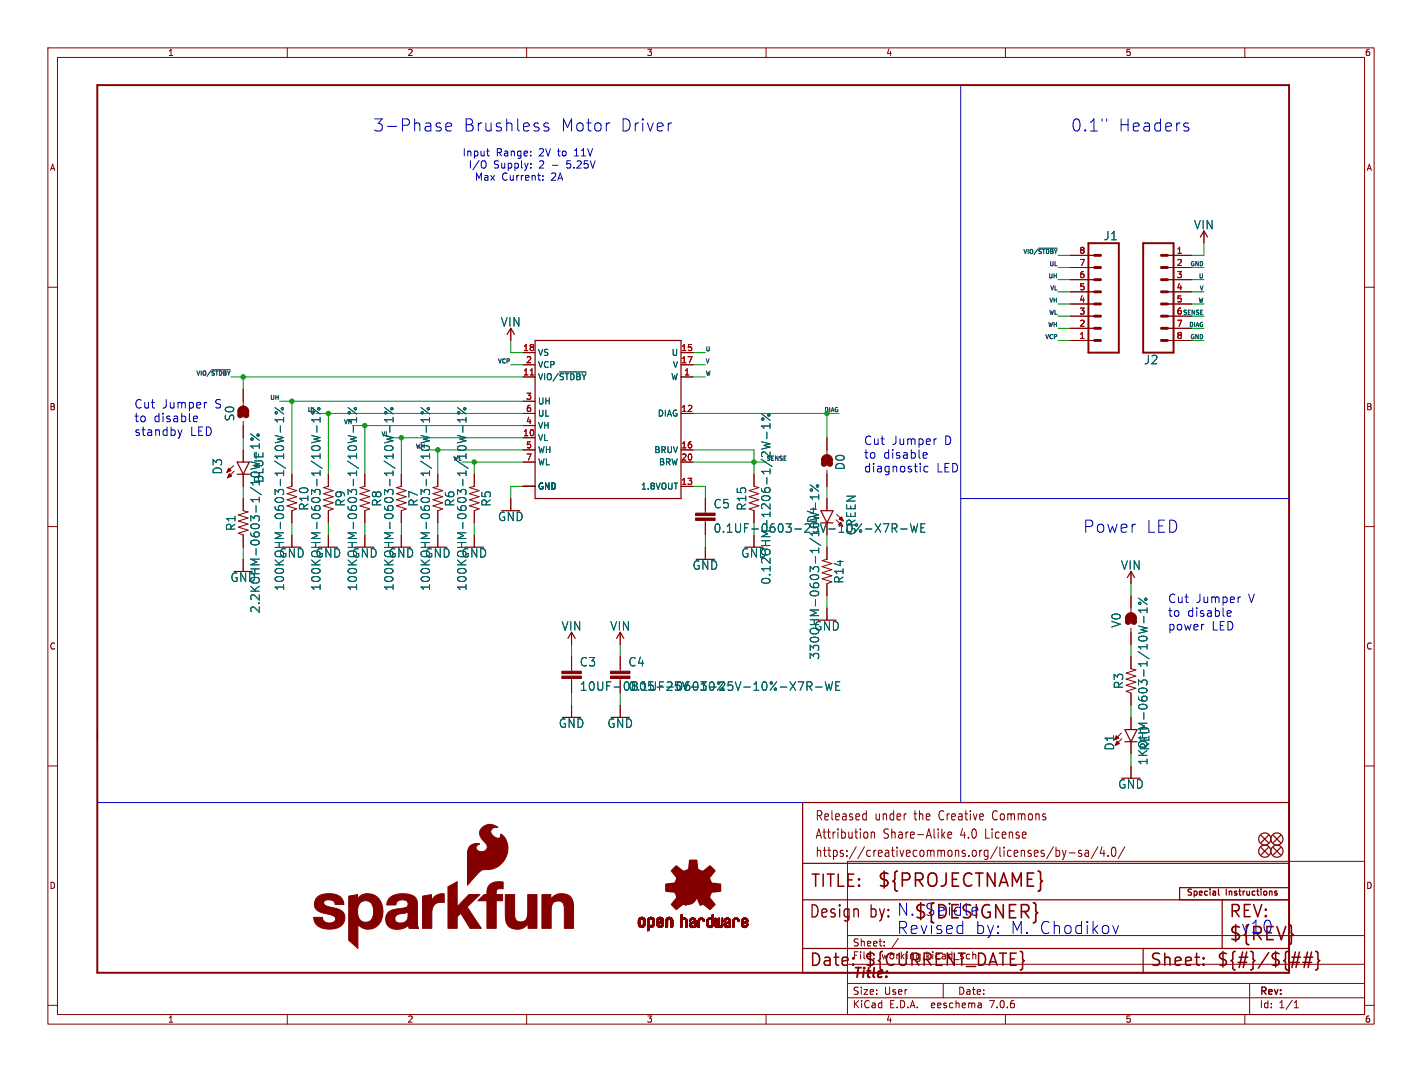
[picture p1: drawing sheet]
<svg xmlns="http://www.w3.org/2000/svg" width="297mm" height="224mm" viewBox="0 0 297 224" stroke-linecap="round" stroke-linejoin="round" font-family="sans-serif">
<defs><g id="words">
<g font-size="3.8" fill="#840000">
<text x="183.1" y="185.7">${PROJECTNAME}</text>
<text x="256.5" y="196.9">${REV}</text>
</g>
<g font-size="3.5" fill="#0000c2">
<text x="77.9" y="27.7">3-Phase</text>
<text x="96.7" y="27.7">Brushless</text>
<text x="117" y="27.7">Motor</text>
<text x="129.4" y="27.7">Driver</text>
<text x="223.7" y="27.7">0.1&quot;</text>
<text x="233.5" y="27.7">Headers</text>
<text x="226.2" y="111.5">Power</text>
<text x="239.3" y="111.5">LED</text>
<text x="193" y="191.5">Seidle</text>
<text x="181.6" y="192.1">by: N.${DESIGNER}</text>
<text x="187.2" y="195.3">Revised</text>
<text x="203.5" y="195.3">by:</text>
<text x="210.8" y="195.3">M. Chodikov</text>
<text x="259.1" y="195.1">v10</text>
</g>
<g font-size="3.5" fill="#840000">
<text x="169.2" y="185.7">TITLE:</text>
<text x="168.9" y="192.1">Design</text>
<text x="256.5" y="192.1">REV:</text>
<text x="168.9" y="202.2">Date:</text>
<text x="180.3" y="202.2">${CURRENT_DATE}</text>
<text x="240" y="202.2">Sheet:</text>
<text x="254" y="202.2">${#}/${##}</text>
</g>
<text font-size="2.8" fill="#840000" x="178" y="204.8">Title:</text>
<g font-size="2.7" fill="#840000">
<text x="170.2" y="171.7">Released</text>
<text x="182.7" y="171.7">under</text>
<text x="191.1" y="171.7">the</text>
<text x="196.5" y="171.7">Creative</text>
<text x="208" y="171.7">Commons</text>
<text x="170.2" y="175.5">Attribution</text>
<text x="170.2" y="179.3">https://creativecommons.org/licenses/by-sa/4.0/</text>
<text x="184.5" y="175.5">Share-Alike</text>
<text x="200.8" y="175.5">4.0</text>
<text x="206.2" y="175.5">License</text>
</g>
<g font-size="2.5" fill="#006464">
<text x="230.4" y="50.4">J1</text>
<text x="249.3" y="48.1">VIN</text>
<text x="104.5" y="68.4">VIN</text>
<text x="238.9" y="76.3">J2</text>
<text x="44.8" y="85.5">S</text>
<text x="49.1" y="88.1" transform="rotate(-90 49.1 88.1)">S0</text>
<text x="46.6" y="99.2" transform="rotate(-90 46.6 99.2)">D3</text>
<text x="55.2" y="101" transform="rotate(-90 55.2 101)">BLUE</text>
<text x="176.6" y="98.3" transform="rotate(-90 176.6 98.3)">D0</text>
<text x="64.6" y="106.8" transform="rotate(-90 64.6 106.8)">R10</text>
<text x="72.2" y="105.9" transform="rotate(-90 72.2 105.9)">R9</text>
<text x="79.9" y="105.9" transform="rotate(-90 79.9 105.9)">R8</text>
<text x="87.5" y="105.9" transform="rotate(-90 87.5 105.9)">R7</text>
<text x="95.1" y="105.9" transform="rotate(-90 95.1 105.9)">R6</text>
<text x="102.7" y="105.9" transform="rotate(-90 102.7 105.9)">R5</text>
<text x="148.9" y="106.4">C5</text>
<text x="156.1" y="106.8" transform="rotate(-90 156.1 106.8)">R15</text>
<text x="49.4" y="111" transform="rotate(-90 49.4 111)">R1</text>
<text x="103.9" y="109.1">GND</text>
<text x="148.9" y="111.5">0.1UF-0603-25V-10%-X7R-WE</text>
<text x="178.9" y="111.9" transform="rotate(-90 178.9 111.9)">GREEN</text>
<text x="58.2" y="116.7">GND</text>
<text x="65.8" y="116.7">GND</text>
<text x="73.4" y="116.7">GND</text>
<text x="81.1" y="116.7">GND</text>
<text x="88.7" y="116.7">GND</text>
<text x="96.3" y="116.7">GND</text>
<text x="144.6" y="119.2">GND</text>
<text x="154.7" y="116.7">GND</text>
<text x="234.1" y="119.2">VIN</text>
<text x="48" y="121.8">GND</text>
<text x="59.5" y="123.5" transform="rotate(-90 59.5 123.5)">100KOHM-0603-1/10W-1%</text>
<text x="67.2" y="123.5" transform="rotate(-90 67.2 123.5)">100KOHM-0603-1/10W-1%</text>
<text x="74.8" y="123.5" transform="rotate(-90 74.8 123.5)">100KOHM-0603-1/10W-1%</text>
<text x="82.4" y="123.5" transform="rotate(-90 82.4 123.5)">100KOHM-0603-1/10W-1%</text>
<text x="90" y="123.5" transform="rotate(-90 90 123.5)">100KOHM-0603-1/10W-1%</text>
<text x="97.6" y="123.5" transform="rotate(-90 97.6 123.5)">100KOHM-0603-1/10W-1%</text>
<text x="161.1" y="122.2" transform="rotate(-90 161.1 122.2)">0.12OHM-1206-1/2W-1%</text>
<text x="176.4" y="122" transform="rotate(-90 176.4 122)">R14</text>
<text x="54.5" y="128.2" transform="rotate(-90 54.5 128.2)">2.2KOHM-0603-1/10W-1%</text>
<text x="117.2" y="131.9">VIN</text>
<text x="127.4" y="131.9">VIN</text>
<text x="170" y="131.9">GND</text>
<text x="234.3" y="131.2" transform="rotate(-90 234.3 131.2)">V0</text>
<text x="171.3" y="137.9" transform="rotate(-90 171.3 137.9)">330OHM-0603-1/10W-1%D4</text>
<text x="121" y="139.4">C3</text>
<text x="131.2" y="139.4">C4</text>
<text x="121" y="144.5">10UF-0805-25V-10%</text>
<text x="131.2" y="144.5">0.1UF-0603-25V-10%-X7R-WE</text>
<text x="234.8" y="144" transform="rotate(-90 234.8 144)">R3</text>
<text x="116.6" y="152.2">GND</text>
<text x="126.8" y="152.2">GND</text>
<text x="232.9" y="156.9" transform="rotate(-90 232.9 156.9)">D1</text>
<text x="239.9" y="159.9" transform="rotate(-90 239.9 159.9)">1KOHM-0603-1/10W-1%</text>
<text x="240.3" y="156.9" transform="rotate(-90 240.3 156.9)">RED</text>
<text x="233.5" y="164.9">GND</text>
</g>
<g font-size="2.5" fill="#0000c2">
<text x="27.9" y="85.5">Cut</text>
<text x="27.9" y="88.3">to</text>
<text x="32" y="88.3">disable</text>
<text x="33.8" y="85.5">Jumper</text>
<text x="27.9" y="91.2">standby</text>
<text x="39.6" y="91.2">LED</text>
<text x="180.3" y="93.1">Cut</text>
<text x="180.3" y="95.9">to</text>
<text x="184.4" y="95.9">disable</text>
<text x="186.2" y="93.1">Jumper</text>
<text x="197.2" y="93.1">D</text>
<text x="180.3" y="98.8">diagnostic</text>
<text x="195.5" y="98.8">LED</text>
<text x="243.8" y="126.1">Cut</text>
<text x="243.8" y="129">to</text>
<text x="243.8" y="131.8">power</text>
<text x="247.9" y="129">disable</text>
<text x="249.7" y="126.1">Jumper</text>
<text x="253" y="131.8">LED</text>
<text x="260.7" y="126.1">V</text>
</g>
<g font-size="2.1" fill="#0000c2">
<text x="96.5" y="32.8">Input</text>
<text x="97.8" y="35.3">I/O</text>
<text x="103" y="35.3">Supply:</text>
<text x="103.6" y="32.8">Range:</text>
<text x="112.6" y="32.8">2V to</text>
<text x="112.6" y="35.3">2</text>
<text x="115.4" y="35.3">-</text>
<text x="118.6" y="35.3">5.25V</text>
<text x="120.2" y="32.8">11V</text>
<text x="99.1" y="37.9">Max</text>
<text x="104.7" y="37.9">Current:</text>
<text x="115.1" y="37.9">2A</text>
</g>
<g font-size="2.1" fill="#840000">
<text x="178" y="197.9">Sheet:</text>
<text x="178" y="200.6">File:</text>
<text x="184.1" y="200.6">working.kicad_sch</text>
<text x="178" y="208">Size:</text>
<text x="184.7" y="208">User</text>
<text x="200" y="208">Date:</text>
<text x="263" y="208.2">Rev:</text>
<text x="178" y="210.8">KiCad</text>
<text x="185.7" y="210.8">E.D.A.</text>
<text x="194.6" y="210.8">eeschema</text>
<text x="207" y="210.8">7.0.6</text>
<text x="263" y="210.8">Id:</text>
<text x="267.1" y="210.8">1/1</text>
</g>
<g font-size="1.8" fill="#840000">
<text x="35" y="11.9">1</text>
<text x="85" y="11.9">2</text>
<text x="135" y="11.9">3</text>
<text x="185" y="11.9">4</text>
<text x="235" y="11.9">5</text>
<text x="285" y="11.9">6</text>
<text x="10.3" y="35.9">A</text>
<text x="285.3" y="35.9">A</text>
<text x="10.3" y="85.9">B</text>
<text x="285.3" y="85.9">B</text>
<text x="10.3" y="135.9">C</text>
<text x="285.3" y="135.9">C</text>
<text x="10.3" y="185.9">D</text>
<text x="285.3" y="185.9">D</text>
<text x="247.6" y="187.4">Special</text>
<text x="256.1" y="187.4">Instructions</text>
<text x="35" y="213.8">1</text>
<text x="85" y="213.8">2</text>
<text x="135" y="213.8">3</text>
<text x="185" y="213.8">4</text>
<text x="235" y="213.8">5</text>
<text x="285" y="213.8">6</text>
</g>
<g font-size="1.8" fill="#a90000">
<text x="225.4" y="53.1">8</text>
<text x="245.7" y="53.1">1</text>
<text x="225.4" y="58.2">6</text>
<text x="225.4" y="55.6">7</text>
<text x="245.7" y="55.6">2</text>
<text x="245.7" y="58.2">3</text>
<text x="225.4" y="65.8">3</text>
<text x="225.4" y="63.2">4</text>
<text x="225.4" y="60.7">5</text>
<text x="245.7" y="60.7">4</text>
<text x="245.7" y="63.2">5</text>
<text x="245.7" y="65.8">6</text>
<text x="225.4" y="70.9">1</text>
<text x="225.4" y="68.3">2</text>
<text x="245.7" y="68.3">7</text>
<text x="245.7" y="70.9">8</text>
<text x="109.2" y="73.4">18</text>
<text x="109.8" y="75.9">2</text>
<text x="142.2" y="73.4">15</text>
<text x="142.2" y="75.9">17</text>
<text x="109.2" y="78.5">11</text>
<text x="109.8" y="83.6">3</text>
<text x="142.8" y="78.5">1</text>
<text x="109.8" y="88.6">4</text>
<text x="109.8" y="86.1">6</text>
<text x="142.2" y="86.1">12</text>
<text x="109.2" y="91.2">10</text>
<text x="109.8" y="93.7">5</text>
<text x="142.2" y="93.7">16</text>
<text x="109.8" y="96.3">7</text>
<text x="142.2" y="101.3">13</text>
<text x="142.2" y="96.3">20</text>
</g>
<g font-size="1.8" fill="#006464">
<text x="112.3" y="74.5">VS</text>
<text x="112.3" y="77.1">VCP</text>
<text x="140.2" y="74.5">U</text>
<text x="140.4" y="77.1">V</text>
<text x="112.3" y="79.6">VIO/~{STDBY}</text>
<text x="140.1" y="79.6">W</text>
<text x="112.3" y="84.7">UH</text>
<text x="112.3" y="89.8">VH</text>
<text x="112.3" y="87.2">UL</text>
<text x="137.3" y="87.2">DIAG</text>
<text x="112.3" y="92.3">VL</text>
<text x="112.3" y="94.8">WH</text>
<text x="136.6" y="94.8">BRUV</text>
<text x="112.3" y="97.4">WL</text>
<text x="137.5" y="97.4">BRW</text>
<text x="112.3" y="102.5">GND</text>
<text x="133.8" y="102.5">1.8VOUT</text>
</g>
<g font-size="1.2" fill="#0f0f0f">
<text x="213.6" y="53.1">VIO/~{STDBY}</text>
<text x="218.8" y="58.2">UH</text>
<text x="219" y="55.6">UL</text>
<text x="248.5" y="55.6">GND</text>
<text x="250.2" y="58.2">U</text>
<text x="219" y="65.8">WL</text>
<text x="219" y="63.3">VH</text>
<text x="219.2" y="60.7">VL</text>
<text x="246.9" y="65.8">SENSE</text>
<text x="250.2" y="63.3">W</text>
<text x="250.4" y="60.7">V</text>
<text x="218.2" y="70.9">VCP</text>
<text x="218.8" y="68.3">WH</text>
<text x="248.2" y="68.3">DIAG</text>
<text x="248.5" y="70.9">GND</text>
<text x="103.9" y="76">VCP</text>
<text x="147.3" y="76">V</text>
<text x="147.3" y="73.4">U</text>
<text x="40.9" y="78.5">VIO/~{STDBY}</text>
<text x="56.3" y="83.6">UH</text>
<text x="147.3" y="78.5">W</text>
<text x="172" y="86.1">DIAG</text>
<text x="79.5" y="91.2">VL</text>
<text x="160" y="96.3">SENSE</text>
</g>
<g font-size="1.2" fill="#006464">
<text x="64.1" y="86.1">UL</text>
<text x="71.7" y="88.7">VH</text>
<text x="86.7" y="93.7">WH</text>
<text x="94.5" y="96.3">WL</text>
</g>
</g></defs>
<g fill="none" stroke="#840000" stroke-width=".21">
<path d="M10 10h277v203.9h-277zM12 12h273v199.9h-273zM60 10v2M110 10v2M160 10v2M210 10v2M260 10v2M10 60h2M223.5 58.4h5.1M223.5 55.9h5.1M223.5 53.3h5.1M243.8 58.4h5.1"/>
<path d="M243.8 55.9h5.1M243.8 53.3h5.1M251.5 48.3v2.5M285 60h2M106.7 68.6v2.5M109.2 78.7h2.6M109.2 73.7h2.6M109.2 76.2h2.6M142.2 78.7h2.6M142.2 73.7h2.6M142.2 76.2h2.6M223.5 71.1h5.1"/>
<path d="M223.5 68.6h5.1M223.5 66h5.1M223.5 63.5h5.1M223.5 61h5.1M243.8 71.1h5.1M243.8 68.6h5.1M243.8 66h5.1M243.8 63.5h5.1M243.8 61h5.1M48.8 97.3l-1.4 1.4M48.9 98.4l-1.4 1.4M50.8 81.3v3.4"/>
<path d="M50.8 88v3.4M50.8 94v2.5M50.8 99.1v2.5M61 99.1v2.5l-1.1 .3 2.1 .6-2.1 .6 2.1 .7-2.1 .6 2.1 .6-2.1 .7 2.1 .6-1 .4v2.5M68.6 99.1v2.5l-1 .3 2 .6-2 .6 2 .7-2 .6 2 .6-2 .7 2 .6-1 .4v2.5M76.2 99.1v2.5l-1 .3 2 .6-2 .6 2 .7-2 .6 2 .6-2 .7 2 .6-1 .4v2.5M83.8 99.1v2.5l-1 .3 2 .6-2 .6 2 .7-2 .6 2 .6-2 .7 2 .6-1 .4v2.5M91.4 99.1v2.5l-1 .3 2.1 .6-2.1 .6 2.1 .7-2.1 .6 2.1 .6-2.1 .7 2.1 .6-1.1 .4v2.5M99.1 99.1v2.5l-1.1 .3 2.1 .6-2.1 .6 2.1 .7-2.1 .6 2.1 .6-2.1 .7 2.1 .6-1 .4v2.5M109.2 91.4h2.6M109.2 86.4h2.6M109.2 94h2.6"/>
<path d="M109.2 96.5h2.6M109.2 83.8h2.6M109.2 88.9h2.6M142.2 86.4h2.6M142.2 94h2.6M142.2 96.5h2.6M157.5 99.1v2.5l1 .3-2 .6 2 .6-2 .7 2 .6-2 .6 2 .7-2 .6 1 .4v2.5M172.7 91.4v3.5M172.7 98.2v3.4M10 110h2M50.8 104.1v2.6l1 .2-2 .7 2 .6-2 .6 2 .7-2 .6 2 .6-2 .7 1 .4v2.5M50.8 116.8v2.6"/>
<path d="M61 111.8v2.5M68.6 111.8v2.5M76.2 111.8v2.5M83.8 111.8v2.5M91.4 111.8v2.5M99.1 111.8v2.5M106.7 104.1v2.6M109.2 101.6h2.6M142.2 101.6h2.6M147.3 104.1v3.1M147.3 108.7v3.1M147.3 114.3v2.5"/>
<path d="M157.5 111.8v2.5M172.7 104.1v2.6M172.7 114.3v2.5l-1 .3 2 .6-2 .7 2 .6-2 .6 2 .7-2 .6 2 .6-1 .4v2.6M174.6 108.6l1.4 1.4M174.8 107.4l1.3 1.4M236.2 119.4v2.5M285 110h2M119.4 132.1v2.5M119.4 137.2v3M129.5 132.1v2.5M129.5 137.2v3M172.7 127v2.5"/>
<path d="M236.2 124.5v3.4M236.2 131.2v3.4M236.2 137.2v2.5l1 .3-2 .6 2 .6-2 .7 2 .6-2 .6 2 .7-2 .6 1 .4v2.5M10 160h2M119.4 141.7v3.1M119.4 147.3v2.6M129.5 141.7v.5M129.5 147.3v2.6M234.2 153.2l-1.4 1.4M234.3 154.3l-1.4 1.4M236.2 149.9v2.5M236.2 154.9v2.6"/>
<path d="M285 160h2M177 179.9h108v32h-108zM180.5 170l.4 .1M180.9 169.3v2M180.9 171.2l-.4 .1M181.2 174v.9M182 173.8v1.3M182 174l.2-.2 .4 .1 .1 1.2M196.9 174.4l.5 .7M197.4 173.8l-.7 .7M198 174.4l.8-.1-.1-.4-.5-.1-.2 .3 .1 .9h.6M220 176.9l-1.4 2.5"/>
<path d="M220.6 177v1.9M220.6 177.7l.4-.1 .3 .4-.1 .8h-.6M221.9 177.6l.4 1.3M222.3 178.9l-.2 .5-.2 .1M222.7 177.6l-.4 1.3M223.3 178.2h1.2M225.9 177.7l-.4-.1-.2 .3v.3l.6 .1v.5h-.6M226.7 177.7h.6l.1 1.2M227.4 178.1l-.6 .1a.4 .4 0 0 0-.2 .3 .4 .4 0 0 0 .2 .4l.6-.1M229.3 176.9l-1.4 2.5M230.2 176.9l-.4 1.4h1M230.6 177.6v1.3"/>
<path d="M231.4 178.7v.2M232.4 177.1l.3-.1a1.34 1.34 0 0 1 0 1.9h-.2a1.44 1.44 0 0 1-.1-1.8zM234.9 176.9l-1.4 2.5M236.2 160v2.6M177 195.4h108M184.7 197.5v.1M184.7 196.7v.1M187.6 196l-1.3 2M10 210h2M60 211.9v2M110 211.9v2M160 211.9v2"/>
<path d="M177 208.4h108M177 205.4h108M177 201.4h108M197 205.4v3M204.9 209.6l.1 .9M205 210.4l-.2 .1M205 209.9h-.2M210 211.9v2M260 211.9v2M261 205.4v6.5M270.3 210.5h.9M270.3 209.4l.4-.4v1.5"/>
<path d="M285 210h2"/>
</g>
<path d="M50.2 86.7l.2-.4 .4-.2 .5 .2 .1 .4M50.2 86l.2-.5 .4-.2 .4 .2 .2 .5M172.1 96.1l.2-.4 .4-.2 .5 .2 .2 .4M173.4 96.9l-.2-.4-.5-.2-.4 .2-.2 .4M235.6 129.9l.2-.4 .4-.2 .5 .2 .2 .4M235.6 129.2l.2-.5 .4-.2 .5 .2 .2 .5" fill="none" stroke="#840000" stroke-width="1.3"/>
<g fill="none" stroke="#840000" stroke-width=".25">
<path d="M250.7 49.5l.8-1.2 .7 1.2M105.9 69.9l.8-1.3 .7 1.3M111.8 71.1h30.4v33h-30.4zM49.5 99.1h2.6M49.5 96.5h2.6l-1.3 2.6zM50.8 85.3v1.8M172.7 95.5v1.8M171.4 106.7h2.6l-1.3 2.5zM118.6 133.4l.8-1.3 .7 1.3M128.8 133.4l.7-1.3 .8 1.3M235.5 120.7l.7-1.3 .8 1.3M236.2 128.5v1.8"/>
<path d="M234.9 154.9h2.6M234.9 152.4h2.6l-1.3 2.5zM167.6 167.6h101.6v35.6h-101.6zM263.4 177l1.5 1.6M263.4 174.5l1.5 1.5M264.9 177l-1.5 1.6M264.9 174.5l-1.5 1.5M265.9 177l1.6 1.6M265.9 174.5l1.6 1.5M267.5 177l-1.6 1.6M267.5 174.5l-1.6 1.5M167.6 188h101.6"/>
<path d="M167.6 198.1h101.6M167.6 180.3h101.6M238.8 198.1v5.1M254.5 185.7v1.1l.2 .2M255.3 188v10.1M266.7 186.6v.3M269.2 185.4h-22.8v2.6"/>
<circle cx="264.2" cy="177.8" r="1.27"/>
<circle cx="264.2" cy="175.3" r="1.27"/>
<circle cx="266.7" cy="177.8" r="1.27"/>
<circle cx="266.7" cy="175.3" r="1.27"/>
</g>
<g fill="#840000" stroke="#840000" stroke-width=".21">
<path d="M233.3 154.8l.5 .5-.9 .4z"/>
<path d="M117.3 141.2h4.1v.5h-4.1z"/>
<path d="M117.3 140.2h4.1v.5h-4.1z"/>
<path d="M47.8 97.8l.5 .5-.9 .4z"/>
<path d="M47.9 98.9l.5 .5-.9 .4z"/>
<path d="M145.3 108.2h4.1v.5h-4.1z"/>
<path d="M145.3 107.2h4.1v.5h-4.1z"/>
<path d="M133.3 193l.4 .1z"/>
<path d="M133.3 193h.4z"/>
<path d="M133.3 192.9l.4 .1z"/>
<path d="M133.3 192.9h.4z"/>
<path d="M133.3 192.8l.4 .1z"/>
<path d="M133.3 192.8h.4z"/>
<path d="M133.3 192.7l.4 .1z"/>
<path d="M133.3 192.7h.4z"/>
<path d="M133.3 192.6l.4 .1z"/>
<path d="M133.3 192.6h.4z"/>
<path d="M133.3 192.5l.4 .1z"/>
<path d="M133.3 192.5h.4z"/>
<path d="M133.3 192.4l.4 .1z"/>
<path d="M133.3 192.4h.4z"/>
<path d="M133.3 192.3l.4 .1z"/>
<path d="M133.3 192.3h.4z"/>
<path d="M133.3 193.1h.4z"/>
<path d="M133.3 192.2l.4 .1z"/>
<path d="M133.3 192.2h.4z"/>
<path d="M133.3 193.2h.5z"/>
<path d="M133.3 193.1l.5 .1z"/>
<path d="M133.3 193.1h.5z"/>
<path d="M133.3 192.2h.5z"/>
<path d="M133.3 192.1l.5 .1z"/>
<path d="M133.3 192.1h.5z"/>
<path d="M133.4 193.3h.5z"/>
<path d="M133.4 193.2l.4 .1z"/>
<path d="M133.4 193.2h.4z"/>
<path d="M133.4 192.1h.4z"/>
<path d="M133.4 192.1h.5z"/>
<path d="M133.4 192l.5 .1z"/>
<path d="M133.4 192h.5z"/>
<path d="M133.4 193.3h.6z"/>
<path d="M133.4 192h.6z"/>
<path d="M133.4 193.4h1.3z"/>
<path d="M133.4 193.3l.6 .1z"/>
<path d="M133.4 192h1.3z"/>
<path d="M133.4 191.9l1.3 .1z"/>
<path d="M133.4 191.9h1.3z"/>
<path d="M133.5 193.4l1.1 .1z"/>
<path d="M133.5 191.9h1.1z"/>
<path d="M133.5 193.5h1.1z"/>
<path d="M133.5 191.8l1.1 .1z"/>
<path d="M133.5 191.8h1.1z"/>
<path d="M133.5 193.5l1.1 .1z"/>
<path d="M133.6 193.6h.9z"/>
<path d="M133.6 191.8h.9z"/>
<path d="M133.6 191.7l.9 .1z"/>
<path d="M133.6 191.7h.9z"/>
<path d="M133.6 191.7h.8z"/>
<path d="M133.7 193.6h.7z"/>
<path d="M133.7 191.7h.7z"/>
<path d="M133.7 193.6l.7 .1z"/>
<path d="M133.7 193.7h.7z"/>
<path d="M133.8 193.7h.5z"/>
<path d="M133.8 191.6l.5 .1z"/>
<path d="M133.8 191.6h.5z"/>
<path d="M133.9 191.6h.3z"/>
<path d="M133.9 193.7h.3z"/>
<path d="M134 193.7h.1z"/>
<path d="M134 191.6h.2z"/>
<path d="M134.1 192h.6z"/>
<path d="M134.1 193.3l.6 .1z"/>
<path d="M134.2 192h.5z"/>
<path d="M134.2 193.3h.5z"/>
<path d="M134.2 192l.5 .1z"/>
<path d="M134.2 192.1h.5z"/>
<path d="M134.3 193.3h.4z"/>
<path d="M134.3 193.2l.5 .1z"/>
<path d="M134.3 192.1h.4z"/>
<path d="M134.3 193.2h.5z"/>
<path d="M134.3 192.1h.5z"/>
<path d="M134.3 192.1l.5 .1z"/>
<path d="M134.3 192.2h.5z"/>
<path d="M134.4 193.2h.4z"/>
<path d="M134.4 193.1l.4 .1z"/>
<path d="M134.4 193.1h.4z"/>
<path d="M134.4 192.2h.4z"/>
<path d="M134.4 192.2l.4 .1z"/>
<path d="M134.4 193l.4 .1z"/>
<path d="M134.4 193h.4z"/>
<path d="M134.4 192.9l.4 .1z"/>
<path d="M134.4 192.9h.4z"/>
<path d="M134.4 192.8l.4 .1z"/>
<path d="M134.4 192.8h.4z"/>
<path d="M134.4 192.7l.4 .1z"/>
<path d="M134.4 192.7h.4z"/>
<path d="M134.4 192.6l.4 .1z"/>
<path d="M134.4 192.6h.4z"/>
<path d="M134.4 192.5l.4 .1z"/>
<path d="M134.4 192.5h.4z"/>
<path d="M134.4 192.4l.4 .1z"/>
<path d="M134.4 192.4h.4z"/>
<path d="M134.4 192.3l.4 .1z"/>
<path d="M134.4 192.3h.4z"/>
<path d="M135.2 194.4h.3z"/>
<path d="M135.2 194.3l.3 .1z"/>
<path d="M135.2 194.3h.4z"/>
<path d="M135.2 194.2l.4 .1z"/>
<path d="M135.2 194.2h.4z"/>
<path d="M135.2 194.1l.4 .1z"/>
<path d="M135.2 194.1h.4z"/>
<path d="M135.2 194l.4 .1z"/>
<path d="M135.2 194h.4z"/>
<path d="M135.2 193.9l.4 .1z"/>
<path d="M135.2 193.9h.4z"/>
<path d="M135.2 193.8l.4 .1z"/>
<path d="M135.2 193.8h.4z"/>
<path d="M135.2 193.7l.4 .1z"/>
<path d="M135.2 193.7h.4z"/>
<path d="M135.2 193.7h.5z"/>
<path d="M135.2 193.7h1.1z"/>
<path d="M135.2 193.6l1.1 .1z"/>
<path d="M135.2 193.6h1.1z"/>
<path d="M135.2 193.6h1.2z"/>
<path d="M135.2 193.6h1.3z"/>
<path d="M135.2 193.5l1.3 .1z"/>
<path d="M135.2 193.5h1.3z"/>
<path d="M135.2 193.4l1.4 .1z"/>
<path d="M135.2 193.4h1.4z"/>
<path d="M135.2 193.3l.7 .1z"/>
<path d="M135.2 193.3h.7z"/>
<path d="M135.2 193.3h.6z"/>
<path d="M135.2 193.2l.5 .1z"/>
<path d="M135.2 193.2h.5z"/>
<path d="M135.2 193.1l.5 .1z"/>
<path d="M135.2 193.1h.4z"/>
<path d="M135.2 193l.4 .1z"/>
<path d="M135.2 193h.4z"/>
<path d="M135.2 192.9l.4 .1z"/>
<path d="M135.2 192.9h.4z"/>
<path d="M135.2 192.8l.4 .1z"/>
<path d="M135.2 192.8h.4z"/>
<path d="M135.2 192.7l.4 .1z"/>
<path d="M135.2 192.7h.4z"/>
<path d="M135.2 192.6l.4 .1z"/>
<path d="M135.2 192.6h.4z"/>
<path d="M135.2 192.5l.4 .1z"/>
<path d="M135.2 192.5h.4z"/>
<path d="M135.2 192.4l.4 .1z"/>
<path d="M135.2 192.4h.4z"/>
<path d="M135.2 192.3l.4 .1z"/>
<path d="M135.2 192.3h.4z"/>
<path d="M135.2 192.2l.4 .1z"/>
<path d="M135.2 192.2h.4z"/>
<path d="M135.2 192.2h.5z"/>
<path d="M135.2 194.4h.2z"/>
<path d="M135.2 192.1l.5 .1z"/>
<path d="M135.3 194.4h.1z"/>
<path d="M135.3 192.1h.4z"/>
<path d="M135.3 192.1h.5z"/>
<path d="M135.3 192l.5 .1z"/>
<path d="M135.3 192h.5z"/>
<path d="M135.3 192h.6z"/>
<path d="M135.3 192h1.3z"/>
<path d="M135.3 191.9l1.3 .1z"/>
<path d="M135.4 191.9h1.2z"/>
<path d="M135.4 191.9h1.1z"/>
<path d="M135.4 191.8l1.1 .1z"/>
<path d="M135.4 191.8h1.1z"/>
<path d="M135.5 191.8h1z"/>
<path d="M135.5 191.8h.9z"/>
<path d="M135.5 191.7l.9 .1z"/>
<path d="M135.6 191.7h.8z"/>
<path d="M135.6 191.7h.7z"/>
<path d="M135.7 191.7h.6z"/>
<path d="M135.7 193.7h.5z"/>
<path d="M135.7 191.6l.5 .1z"/>
<path d="M135.8 191.6h.4z"/>
<path d="M135.8 193.7h.3z"/>
<path d="M135.8 191.6h.3z"/>
<path d="M135.8 191.6h.2z"/>
<path d="M135.9 193.7h.1z"/>
<path d="M136 192h.6z"/>
<path d="M136 193.3l.6 .1z"/>
<path d="M136.1 193.3h.5z"/>
<path d="M136.1 192h.5z"/>
<path d="M136.1 192l.5 .1z"/>
<path d="M136.2 193.3h.4z"/>
<path d="M136.2 192.1h.4z"/>
<path d="M136.2 193.2l.4 .1z"/>
<path d="M136.2 193.2h.5z"/>
<path d="M136.2 192.1h.5z"/>
<path d="M136.2 192.1l.5 .1z"/>
<path d="M136.3 193.2h.4z"/>
<path d="M136.3 192.2h.4z"/>
<path d="M136.3 193.1l.4 .1z"/>
<path d="M136.3 193.1h.4z"/>
<path d="M136.3 193l.4 .1z"/>
<path d="M136.3 192.3h.4z"/>
<path d="M136.3 192.2l.4 .1z"/>
<path d="M136.3 193h.4z"/>
<path d="M136.3 192.9l.4 .1z"/>
<path d="M136.3 192.9h.4z"/>
<path d="M136.3 192.8l.4 .1z"/>
<path d="M136.3 192.8h.4z"/>
<path d="M136.3 192.7l.4 .1z"/>
<path d="M136.3 192.7h.4z"/>
<path d="M136.3 192.6l.4 .1z"/>
<path d="M136.3 192.6h.4z"/>
<path d="M136.3 192.5l.4 .1z"/>
<path d="M136.3 192.5h.4z"/>
<path d="M136.3 192.4l.4 .1z"/>
<path d="M136.3 192.4h.4z"/>
<path d="M136.3 192.3l.4 .1z"/>
<path d="M137.2 193.1l.4 .1z"/>
<path d="M137.2 193.1h.4z"/>
<path d="M137.2 193.1h.3z"/>
<path d="M137.2 193l.3 .1z"/>
<path d="M137.2 193h.4z"/>
<path d="M137.2 193h.5z"/>
<path d="M137.2 192.9l.5 .1z"/>
<path d="M137.2 192.9h.5z"/>
<path d="M137.2 192.9h.6z"/>
<path d="M137.2 192.9h.7z"/>
<path d="M137.2 192.8l.7 .1z"/>
<path d="M137.2 192.8h.7z"/>
<path d="M137.2 192.8h.8z"/>
<path d="M137.2 192.8h.9z"/>
<path d="M137.2 192.7l.9 .1z"/>
<path d="M137.2 192.7h1z"/>
<path d="M137.2 192.7h1.1z"/>
<path d="M137.2 192.6l1.2 .1z"/>
<path d="M137.2 192.6h1.2z"/>
<path d="M137.2 192.6h1.3z"/>
<path d="M137.2 192.6h1.4z"/>
<path d="M137.2 192.5l.3 .1z"/>
<path d="M137.2 192.5h.3z"/>
<path d="M137.2 192.4l.3 .1z"/>
<path d="M137.2 192.4h.3z"/>
<path d="M137.2 192.3l.3 .1z"/>
<path d="M137.2 192.3h.3z"/>
<path d="M137.2 192.2l.4 .1z"/>
<path d="M137.2 192.2h.4z"/>
<path d="M137.2 193.2h.4z"/>
<path d="M137.2 192.1l.4 .1z"/>
<path d="M137.2 192.1h.4z"/>
<path d="M137.2 193.3h.5z"/>
<path d="M137.2 193.2l.4 .1z"/>
<path d="M137.2 192.1h.5z"/>
<path d="M137.2 192l.5 .1z"/>
<path d="M137.2 193.3h.6z"/>
<path d="M137.2 192h.5z"/>
<path d="M137.2 192h.6z"/>
<path d="M137.2 193.4h1.3z"/>
<path d="M137.2 193.3l.6 .1z"/>
<path d="M137.2 192h1.3z"/>
<path d="M137.3 193.4h1.2z"/>
<path d="M137.3 191.9l1.2 .1z"/>
<path d="M137.3 191.9h1.2z"/>
<path d="M137.3 193.4l1.1 .1z"/>
<path d="M137.3 193.5h1.1z"/>
<path d="M137.3 191.9h1.1z"/>
<path d="M137.3 191.8l1.1 .1z"/>
<path d="M137.3 191.8h1.1z"/>
<path d="M137.4 193.5h1z"/>
<path d="M137.4 191.8h1z"/>
<path d="M137.4 193.5l1 .1z"/>
<path d="M137.4 193.6h.9z"/>
<path d="M137.4 191.8h.9z"/>
<path d="M137.4 191.7l.9 .1z"/>
<path d="M137.5 193.6h.8z"/>
<path d="M137.5 191.7h.8z"/>
<path d="M137.5 193.6h.7z"/>
<path d="M137.5 193.6l.7 .1z"/>
<path d="M137.5 191.7h.7z"/>
<path d="M137.5 193.7h.7z"/>
<path d="M137.6 191.7h.6z"/>
<path d="M137.6 193.7h.6z"/>
<path d="M137.6 191.6l.5 .1z"/>
<path d="M137.6 193.7h.5z"/>
<path d="M137.6 192.5l1 .1z"/>
<path d="M137.6 192.5h1z"/>
<path d="M137.7 191.6h.4z"/>
<path d="M137.7 193.7h.4z"/>
<path d="M137.7 192.5h.9z"/>
<path d="M137.7 191.6h.3z"/>
<path d="M137.7 193.7h.3z"/>
<path d="M137.8 193.7h.2z"/>
<path d="M137.8 192.5h.8z"/>
<path d="M137.8 191.6h.2z"/>
<path d="M137.8 192.4l.8 .1z"/>
<path d="M137.9 192.4h.7z"/>
<path d="M137.9 192h.6z"/>
<path d="M138 193.3l.5 .1z"/>
<path d="M138 192.4h.6z"/>
<path d="M138 192h.5z"/>
<path d="M138 193.3h.5z"/>
<path d="M138 192h.6z"/>
<path d="M138 192.3l.6 .1z"/>
<path d="M138 192l.6 .1z"/>
<path d="M138.1 193.3h.5z"/>
<path d="M138.1 192.1h.5z"/>
<path d="M138.1 193.2l.5 .1z"/>
<path d="M138.1 192.3h.5z"/>
<path d="M138.1 193.2h.5z"/>
<path d="M138.1 192.1l.5 .1z"/>
<path d="M138.2 193.2h.4z"/>
<path d="M138.2 192.3h.4z"/>
<path d="M138.2 192.2h.4z"/>
<path d="M138.2 193.1l.4 .1z"/>
<path d="M138.2 193.1h.4z"/>
<path d="M138.2 192.2l.4 .1z"/>
<path d="M138.2 193l.4 .1z"/>
<path d="M138.2 193h.4z"/>
<path d="M138.2 192.9l.4 .1z"/>
<path d="M138.3 192.9h.3z"/>
<path d="M138.4 192.9h.2z"/>
<path d="M138.4 192.8l.2 .1z"/>
<path d="M139 193.6l.3 .1z"/>
<path d="M139 193.6h.4z"/>
<path d="M139 193.5l.4 .1z"/>
<path d="M139 193.5h.4z"/>
<path d="M139 193.4l.4 .1z"/>
<path d="M139 193.4h.4z"/>
<path d="M139 193.3l.4 .1z"/>
<path d="M139 193.3h.4z"/>
<path d="M139 193.2l.4 .1z"/>
<path d="M139 193.2h.4z"/>
<path d="M139 193.1l.4 .1z"/>
<path d="M139 193.1h.4z"/>
<path d="M139 193l.4 .1z"/>
<path d="M139 193h.4z"/>
<path d="M139 192.9l.4 .1z"/>
<path d="M139 192.9h.4z"/>
<path d="M139 192.8l.4 .1z"/>
<path d="M139 192.8h.4z"/>
<path d="M139 192.7l.4 .1z"/>
<path d="M139 192.7h.4z"/>
<path d="M139 192.6l.4 .1z"/>
<path d="M139 192.6h.4z"/>
<path d="M139 192.5l.4 .1z"/>
<path d="M139 192.5h.4z"/>
<path d="M139 192.4l.4 .1z"/>
<path d="M139 192.4h.4z"/>
<path d="M139 192.3l.4 .1z"/>
<path d="M139 192.3h.4z"/>
<path d="M139.1 193.7h.2z"/>
<path d="M139.1 192.3h.3z"/>
<path d="M139.1 192.2l.4 .1z"/>
<path d="M139.1 192.2h.4z"/>
<path d="M139.1 193.7h.1z"/>
<path d="M139.1 192.1l.4 .1z"/>
<path d="M139.1 192.1h.4z"/>
<path d="M139.1 192.1h.5z"/>
<path d="M139.1 192l.5 .1z"/>
<path d="M139.1 192h.5z"/>
<path d="M139.1 192h.6z"/>
<path d="M139.1 192h1.3z"/>
<path d="M139.2 192h1.2z"/>
<path d="M139.2 191.9l1.2 .1z"/>
<path d="M139.2 191.9h1.2z"/>
<path d="M139.2 191.8l1.1 .1z"/>
<path d="M139.2 191.8h1.1z"/>
<path d="M139.3 191.8h1z"/>
<path d="M139.3 191.8h.9z"/>
<path d="M139.4 191.7l.8 .1z"/>
<path d="M139.4 191.7h.8z"/>
<path d="M139.4 191.7h.7z"/>
<path d="M139.5 191.7h.6z"/>
<path d="M139.5 191.6l.5 .1z"/>
<path d="M139.6 191.6h.4z"/>
<path d="M139.6 191.6h.3z"/>
<path d="M139.7 191.6h.2z"/>
<path d="M139.9 192h.5z"/>
<path d="M139.9 192h.6z"/>
<path d="M140 192l.5 .1z"/>
<path d="M140 192.1h.5z"/>
<path d="M140.1 192.1l.4 .1z"/>
<path d="M140.1 192.1h.4z"/>
<path d="M140.1 192.2h.4z"/>
<path d="M140.1 193.6l.3 .1z"/>
<path d="M140.1 193.6h.3z"/>
<path d="M140.1 193.6h.4z"/>
<path d="M140.1 193.5l.4 .1z"/>
<path d="M140.1 193.5h.4z"/>
<path d="M140.1 193.4l.4 .1z"/>
<path d="M140.1 193.4h.4z"/>
<path d="M140.1 193.3l.4 .1z"/>
<path d="M140.1 193.3h.4z"/>
<path d="M140.1 193.2l.4 .1z"/>
<path d="M140.1 193.2h.4z"/>
<path d="M140.1 193.1l.4 .1z"/>
<path d="M140.1 193.1h.4z"/>
<path d="M140.1 193l.4 .1z"/>
<path d="M140.1 193h.4z"/>
<path d="M140.1 192.9l.4 .1z"/>
<path d="M140.1 192.9h.4z"/>
<path d="M140.1 192.8l.4 .1z"/>
<path d="M140.1 192.8h.4z"/>
<path d="M140.1 192.7l.4 .1z"/>
<path d="M140.1 192.7h.4z"/>
<path d="M140.1 192.6l.4 .1z"/>
<path d="M140.1 192.6h.4z"/>
<path d="M140.1 192.5l.4 .1z"/>
<path d="M140.1 192.5h.4z"/>
<path d="M140.1 192.4l.4 .1z"/>
<path d="M140.1 192.4h.4z"/>
<path d="M140.1 192.3l.4 .1z"/>
<path d="M140.1 192.3h.4z"/>
<path d="M140.1 192.2l.4 .1z"/>
<path d="M140.1 193.7h.3z"/>
<path d="M140.2 193.7h.1z"/>
<path d="M142.2 193.7h.1z"/>
<path d="M142.2 193.7h.2z"/>
<path d="M142.2 191.2h.3z"/>
<path d="M142.2 193.6l.2 .1z"/>
<path d="M142.2 193.6h.2z"/>
<path d="M142.2 193.6h.3z"/>
<path d="M142.2 193.5l.3 .1z"/>
<path d="M142.2 193.5h.3z"/>
<path d="M142.2 193.4l.3 .1z"/>
<path d="M142.2 193.4h.3z"/>
<path d="M142.2 193.3l.3 .1z"/>
<path d="M142.2 193.3h.3z"/>
<path d="M142.2 193.2l.3 .1z"/>
<path d="M142.2 193.2h.3z"/>
<path d="M142.2 193.1l.3 .1z"/>
<path d="M142.2 193.1h.3z"/>
<path d="M142.2 193l.3 .1z"/>
<path d="M142.2 193h.3z"/>
<path d="M142.2 192.9l.3 .1z"/>
<path d="M142.2 192.9h.3z"/>
<path d="M142.2 192.8l.3 .1z"/>
<path d="M142.2 192.8h.3z"/>
<path d="M142.2 192.7l.3 .1z"/>
<path d="M142.2 192.7h.3z"/>
<path d="M142.2 192.6l.3 .1z"/>
<path d="M142.2 192.6h.3z"/>
<path d="M142.2 192.5l.3 .1z"/>
<path d="M142.2 192.5h.3z"/>
<path d="M142.2 192.4l.3 .1z"/>
<path d="M142.2 192.4h.3z"/>
<path d="M142.2 192.3l.3 .1z"/>
<path d="M142.2 192.3h.3z"/>
<path d="M142.2 192.2l.3 .1z"/>
<path d="M142.2 192.2h.3z"/>
<path d="M142.2 192.2h.4z"/>
<path d="M142.2 192.1l.4 .1z"/>
<path d="M142.2 192.1h.4z"/>
<path d="M142.2 192.1h.5z"/>
<path d="M142.2 192l.6 .1z"/>
<path d="M142.2 192h.6z"/>
<path d="M142.2 192h1.2z"/>
<path d="M142.2 191.9l1.2 .1z"/>
<path d="M142.2 191.9h1.1z"/>
<path d="M142.2 191.9h1z"/>
<path d="M142.2 191.8l1 .1z"/>
<path d="M142.2 191.8h1z"/>
<path d="M142.2 191.8h.3z"/>
<path d="M142.2 191.7l.3 .1z"/>
<path d="M142.2 191.7h.3z"/>
<path d="M142.2 191.6l.3 .1z"/>
<path d="M142.2 191.6h.3z"/>
<path d="M142.2 191.5l.3 .1z"/>
<path d="M142.2 191.5h.3z"/>
<path d="M142.2 191.4l.3 .1z"/>
<path d="M142.2 191.4h.3z"/>
<path d="M142.2 191.3l.3 .1z"/>
<path d="M142.2 191.3h.3z"/>
<path d="M142.2 191.2l.3 .1z"/>
<path d="M142.2 191.1l.3 .1z"/>
<path d="M142.2 191.1h.3z"/>
<path d="M142.3 191.1h.2z"/>
<path d="M142.3 191.1h.1z"/>
<path d="M142.6 191.8h.5z"/>
<path d="M142.7 191.8h.3z"/>
<path d="M142.9 192h.5z"/>
<path d="M143 192l.4 .1z"/>
<path d="M143 192.1h.4z"/>
<path d="M143.1 192.1h.4z"/>
<path d="M143.1 192.1l.4 .1z"/>
<path d="M143.1 192.2h.4z"/>
<path d="M143.2 192.2h.3z"/>
<path d="M143.2 192.2l.3 .1z"/>
<path d="M143.2 192.3h.3z"/>
<path d="M143.2 192.4h.3z"/>
<path d="M143.2 192.3l.3 .1z"/>
<path d="M143.3 193.7h.1z"/>
<path d="M143.3 193.7h.2z"/>
<path d="M143.3 193.6l.2 .1z"/>
<path d="M143.3 193.6h.2z"/>
<path d="M143.3 193.5l.2 .1z"/>
<path d="M143.3 193.5h.2z"/>
<path d="M143.3 193.4l.2 .1z"/>
<path d="M143.3 193.4h.2z"/>
<path d="M143.3 193.3l.2 .1z"/>
<path d="M143.3 193.3h.2z"/>
<path d="M143.3 193.2l.2 .1z"/>
<path d="M143.3 193.2h.2z"/>
<path d="M143.3 193.1l.2 .1z"/>
<path d="M143.3 193.1h.2z"/>
<path d="M143.3 193l.2 .1z"/>
<path d="M143.3 193h.2z"/>
<path d="M143.3 192.9l.2 .1z"/>
<path d="M143.3 192.9h.2z"/>
<path d="M143.3 192.8l.2 .1z"/>
<path d="M143.3 192.8h.2z"/>
<path d="M143.3 192.7l.2 .1z"/>
<path d="M143.3 192.7h.2z"/>
<path d="M143.3 192.6l.2 .1z"/>
<path d="M143.3 192.6h.2z"/>
<path d="M143.3 192.5l.2 .1z"/>
<path d="M143.3 192.5h.2z"/>
<path d="M143.3 192.4l.2 .1z"/>
<path d="M143.3 192.4h.2z"/>
<path d="M144 193.3h.3z"/>
<path d="M144 193.2l.3 .1z"/>
<path d="M144 193.2h.3z"/>
<path d="M144 193.1l.3 .1z"/>
<path d="M144 193.1h.3z"/>
<path d="M144 192.5h.1z"/>
<path d="M144 192.5h.2z"/>
<path d="M144 192.4l.3 .1z"/>
<path d="M144 192.4h.3z"/>
<path d="M144 193.4h.3z"/>
<path d="M144 193.3l.3 .1z"/>
<path d="M144 193.1h.4z"/>
<path d="M144 192.3l.3 .1z"/>
<path d="M144 192.3h.3z"/>
<path d="M144 193.4h.4z"/>
<path d="M144 193l.4 .1z"/>
<path d="M144 193h.4z"/>
<path d="M144 192.2l.3 .1z"/>
<path d="M144 192.2h.3z"/>
<path d="M144 193.5h.5z"/>
<path d="M144 193.4l.4 .1z"/>
<path d="M144 193h.5z"/>
<path d="M144 192.2h.4z"/>
<path d="M144 193.5h.8z"/>
<path d="M144 192.1l.4 .1z"/>
<path d="M144 192.9l.6 .1z"/>
<path d="M144 192.1h.4z"/>
<path d="M144.1 193.5h.7z"/>
<path d="M144.1 192.9h.5z"/>
<path d="M144.1 192.1h.3z"/>
<path d="M144.1 192.9h.6z"/>
<path d="M144.1 192.1h.4z"/>
<path d="M144.1 193.6h.7z"/>
<path d="M144.1 193.5l.7 .1z"/>
<path d="M144.1 192l.5 .1z"/>
<path d="M144.1 193.6h.8z"/>
<path d="M144.1 192.9h.7z"/>
<path d="M144.1 192h.5z"/>
<path d="M144.1 192h1.1z"/>
<path d="M144.1 192.8l.7 .1z"/>
<path d="M144.2 192h1z"/>
<path d="M144.2 193.6h.7z"/>
<path d="M144.2 192.8h.6z"/>
<path d="M144.2 192.8h.7z"/>
<path d="M144.2 191.9l1 .1z"/>
<path d="M144.2 193.6l.7 .1z"/>
<path d="M144.2 191.9h1z"/>
<path d="M144.2 193.7h.7z"/>
<path d="M144.2 192.8h.8z"/>
<path d="M144.2 191.9h.9z"/>
<path d="M144.3 193.7h.6z"/>
<path d="M144.3 191.9h.8z"/>
<path d="M144.3 192.8h1.1z"/>
<path d="M144.3 191.8l.8 .1z"/>
<path d="M144.3 191.8h.7z"/>
<path d="M144.3 192.7l1.1 .1z"/>
<path d="M144.4 193.7h.4z"/>
<path d="M144.4 191.8h.6z"/>
<path d="M144.4 192.7h1z"/>
<path d="M144.4 193.7l.4 .1z"/>
<path d="M144.4 191.8h.5z"/>
<path d="M144.5 192.7h.9z"/>
<path d="M144.5 191.8h.3z"/>
<path d="M144.6 192.6l.8 .1z"/>
<path d="M144.6 193.5h.2z"/>
<path d="M144.6 192.6h.8z"/>
<path d="M144.6 191.7l.1 .1z"/>
<path d="M144.7 192.6h.7z"/>
<path d="M144.7 192h.5z"/>
<path d="M144.8 192.6h.6z"/>
<path d="M144.8 192l.5 .1z"/>
<path d="M144.8 192.5l.6 .1z"/>
<path d="M144.8 192.1h.5z"/>
<path d="M144.8 192.5h.6z"/>
<path d="M144.9 192.5h.5z"/>
<path d="M144.9 192.1h.4z"/>
<path d="M144.9 192.1l.4 .1z"/>
<path d="M145 192.5h.4z"/>
<path d="M145 192.2h.3z"/>
<path d="M145 192.8h.4z"/>
<path d="M145 192.4l.4 .1z"/>
<path d="M145 192.4h.4z"/>
<path d="M145 192.3h.3z"/>
<path d="M145 192.2l.3 .1z"/>
<path d="M145 192.3h.4z"/>
<path d="M145.1 193.7h.1z"/>
<path d="M145.1 193.7h.2z"/>
<path d="M145.1 193.6l.2 .1z"/>
<path d="M145.1 193.6h.2z"/>
<path d="M145.1 193.6h.3z"/>
<path d="M145.1 193.5l.3 .1z"/>
<path d="M145.1 193.5h.3z"/>
<path d="M145.1 193.4l.3 .1z"/>
<path d="M145.1 193.4h.3z"/>
<path d="M145.1 193.3l.3 .1z"/>
<path d="M145.1 193.3h.3z"/>
<path d="M145.1 193.2l.3 .1z"/>
<path d="M145.1 193.2h.3z"/>
<path d="M145.1 193.1l.3 .1z"/>
<path d="M145.1 193.1h.3z"/>
<path d="M145.1 193l.3 .1z"/>
<path d="M145.1 193h.3z"/>
<path d="M145.1 192.9l.3 .1z"/>
<path d="M145.1 192.9h.3z"/>
<path d="M145.1 192.8l.3 .1z"/>
<path d="M145.1 192.4h.3z"/>
<path d="M145.1 192.3l.3 .1z"/>
<path d="M145.1 192.3h.3z"/>
<path d="M145.8 193.7h.1z"/>
<path d="M145.8 193.7h.2z"/>
<path d="M145.8 193.6l.3 .1z"/>
<path d="M145.8 193.6h.3z"/>
<path d="M145.8 193.5l.3 .1z"/>
<path d="M145.8 193.5h.3z"/>
<path d="M145.8 193.4l.3 .1z"/>
<path d="M145.8 193.4h.3z"/>
<path d="M145.8 193.3l.3 .1z"/>
<path d="M145.8 193.3h.3z"/>
<path d="M145.8 193.2l.3 .1z"/>
<path d="M145.8 193.2h.3z"/>
<path d="M145.8 193.1l.3 .1z"/>
<path d="M145.8 193.1h.3z"/>
<path d="M145.8 193l.3 .1z"/>
<path d="M145.8 193h.3z"/>
<path d="M145.8 192.9l.3 .1z"/>
<path d="M145.8 192.9h.3z"/>
<path d="M145.8 192.8l.3 .1z"/>
<path d="M145.8 192.8h.3z"/>
<path d="M145.8 192.7l.3 .1z"/>
<path d="M145.8 192.7h.3z"/>
<path d="M145.8 192.6l.3 .1z"/>
<path d="M145.8 192.6h.3z"/>
<path d="M145.8 192.5l.3 .1z"/>
<path d="M145.8 192.5h.3z"/>
<path d="M145.8 192.4l.3 .1z"/>
<path d="M145.8 192.4h.3z"/>
<path d="M145.8 192.3l.3 .1z"/>
<path d="M145.8 192.3h.3z"/>
<path d="M145.8 192.2l.3 .1z"/>
<path d="M145.8 192.2h.3z"/>
<path d="M145.8 192.2h.4z"/>
<path d="M145.9 192.2h.3z"/>
<path d="M145.9 192.1l.3 .1z"/>
<path d="M145.9 192.1h.3z"/>
<path d="M145.9 192.1h.4z"/>
<path d="M145.9 192l.5 .1z"/>
<path d="M145.9 192h.5z"/>
<path d="M145.9 192h.6z"/>
<path d="M145.9 192h1.1z"/>
<path d="M146 192h1z"/>
<path d="M146 191.9l1 .1z"/>
<path d="M146 191.9h1z"/>
<path d="M146 191.9h.9z"/>
<path d="M146.1 191.9h.8z"/>
<path d="M146.1 191.8l.8 .1z"/>
<path d="M146.1 191.8h.7z"/>
<path d="M146.2 191.8h.6z"/>
<path d="M146.2 191.8h.5z"/>
<path d="M146.3 191.8h.4z"/>
<path d="M146.4 191.7l.1 .1z"/>
<path d="M146.5 192h.5z"/>
<path d="M146.6 192h.4z"/>
<path d="M146.6 192l.5 .1z"/>
<path d="M146.6 192.1h.5z"/>
<path d="M146.7 192.1h.4z"/>
<path d="M146.8 192.1l.3 .1z"/>
<path d="M146.8 192.2h.3z"/>
<path d="M146.8 192.3h.3z"/>
<path d="M146.8 192.2l.3 .1z"/>
<path d="M146.9 192.3h.2z"/>
<path d="M146.9 192.4h.2z"/>
<path d="M146.9 192.4h.3z"/>
<path d="M146.9 192.3l.3 .1z"/>
<path d="M146.9 192.5h.2z"/>
<path d="M146.9 192.4l.2 .1z"/>
<path d="M146.9 192.5h.1z"/>
<path d="M147.6 193.1h.3z"/>
<path d="M147.6 193l.3 .1z"/>
<path d="M147.6 193h.3z"/>
<path d="M147.6 192.9l.3 .1z"/>
<path d="M147.6 192.9h.3z"/>
<path d="M147.6 192.8l.3 .1z"/>
<path d="M147.6 192.8h.3z"/>
<path d="M147.6 192.7l.3 .1z"/>
<path d="M147.6 192.7h.3z"/>
<path d="M147.6 192.6l.3 .1z"/>
<path d="M147.6 192.6h.3z"/>
<path d="M147.6 192.5l.3 .1z"/>
<path d="M147.6 192.5h.3z"/>
<path d="M147.6 192.4l.3 .1z"/>
<path d="M147.6 192.4h.3z"/>
<path d="M147.6 193.1l.3 .1z"/>
<path d="M147.6 192.3l.3 .1z"/>
<path d="M147.6 193.2h.3z"/>
<path d="M147.6 192.3h.3z"/>
<path d="M147.6 193.3h.4z"/>
<path d="M147.6 193.3h.3z"/>
<path d="M147.6 193.2l.3 .1z"/>
<path d="M147.6 192.2l.3 .1z"/>
<path d="M147.6 192.2h.4z"/>
<path d="M147.7 193.4h.3z"/>
<path d="M147.7 193.3l.3 .1z"/>
<path d="M147.7 193.3h.3z"/>
<path d="M147.7 192.2h.3z"/>
<path d="M147.7 193.4h.4z"/>
<path d="M147.7 192.1l.3 .1z"/>
<path d="M147.7 192.1h.3z"/>
<path d="M147.7 192.1h.4z"/>
<path d="M147.7 193.4l.5 .1z"/>
<path d="M147.7 193.5h.5z"/>
<path d="M147.7 192.1h.5z"/>
<path d="M147.7 193.5h1.2z"/>
<path d="M147.7 193.5h.6z"/>
<path d="M147.7 192l.5 .1z"/>
<path d="M147.7 192h.5z"/>
<path d="M147.7 193.5h1.1z"/>
<path d="M147.7 192h.6z"/>
<path d="M147.7 192h1.3z"/>
<path d="M147.8 193.5h1z"/>
<path d="M147.8 192h1.2z"/>
<path d="M147.8 193.5l1 .1z"/>
<path d="M147.8 193.6h1z"/>
<path d="M147.8 191.9l1.2 .1z"/>
<path d="M147.8 191.9h1.2z"/>
<path d="M147.8 193.6h.9z"/>
<path d="M147.9 193.6h.8z"/>
<path d="M147.9 191.9h1.1z"/>
<path d="M147.9 193.6l.8 .1z"/>
<path d="M147.9 193.7h.8z"/>
<path d="M147.9 191.8l1.1 .1z"/>
<path d="M147.9 191.8h1.1z"/>
<path d="M148 193.7h.6z"/>
<path d="M148 191.8h.6z"/>
<path d="M148 193.7h.5z"/>
<path d="M148 191.8h.5z"/>
<path d="M148.1 193.7h.4z"/>
<path d="M148.1 191.8h.4z"/>
<path d="M148.1 193.7l.4 .1z"/>
<path d="M148.2 191.7l.1 .1z"/>
<path d="M148.3 192h.7z"/>
<path d="M148.3 193.5h.6z"/>
<path d="M148.4 192h.6z"/>
<path d="M148.4 192l.6 .1z"/>
<path d="M148.4 193.5h.5z"/>
<path d="M148.4 192.1h.6z"/>
<path d="M148.4 193.4l.5 .1z"/>
<path d="M148.5 192.1h.5z"/>
<path d="M148.5 193.4h.4z"/>
<path d="M148.6 193.4h.3z"/>
<path d="M148.6 192.1h.4z"/>
<path d="M148.6 192.1l.4 .1z"/>
<path d="M148.6 193.3l.3 .1z"/>
<path d="M148.6 192.2h.4z"/>
<path d="M148.6 193.3h.3z"/>
<path d="M148.6 193.3h.4z"/>
<path d="M148.6 191.8h.4z"/>
<path d="M148.6 193.2l.4 .1z"/>
<path d="M148.6 192.2l.4 .1z"/>
<path d="M148.7 193.2h.3z"/>
<path d="M148.7 192.3h.3z"/>
<path d="M148.7 191.8h.3z"/>
<path d="M148.7 193.1l.3 .1z"/>
<path d="M148.7 193.1h.3z"/>
<path d="M148.7 193l.3 .1z"/>
<path d="M148.7 193h.3z"/>
<path d="M148.7 192.9l.3 .1z"/>
<path d="M148.7 192.9h.3z"/>
<path d="M148.7 192.8h.3z"/>
<path d="M148.7 192.7h.3z"/>
<path d="M148.7 192.6l.3 .1z"/>
<path d="M148.7 192.6h.3z"/>
<path d="M148.7 192.5h.3z"/>
<path d="M148.7 192.4l.3 .1z"/>
<path d="M148.7 192.4h.3z"/>
<path d="M148.7 192.3l.3 .1z"/>
<path d="M148.7 191.7l.3 .1z"/>
<path d="M148.7 191.7h.3z"/>
<path d="M148.7 191.6h.3z"/>
<path d="M148.7 191.5l.3 .1z"/>
<path d="M148.7 191.5h.3z"/>
<path d="M148.7 191.4h.3z"/>
<path d="M148.7 191.3l.3 .1z"/>
<path d="M148.7 191.3h.3z"/>
<path d="M148.7 191.2l.3 .1z"/>
<path d="M148.7 191.2h.3z"/>
<path d="M148.7 192.8l.3 .1z"/>
<path d="M148.7 192.7l.3 .1z"/>
<path d="M148.7 192.5l.3 .1z"/>
<path d="M148.7 191.6l.3 .1z"/>
<path d="M148.7 191.4l.3 .1z"/>
<path d="M148.7 191.1l.3 .1z"/>
<path d="M148.7 191.1h.3z"/>
<path d="M148.8 191.1h.2z"/>
<path d="M149.3 193.2h.2z"/>
<path d="M149.3 193.1l.2 .1z"/>
<path d="M149.3 193.1h.2z"/>
<path d="M149.3 193l.2 .1z"/>
<path d="M149.3 193h.2z"/>
<path d="M149.3 192.9l.2 .1z"/>
<path d="M149.3 192.9h.2z"/>
<path d="M149.3 192.8l.2 .1z"/>
<path d="M149.3 192.8h.2z"/>
<path d="M149.3 192.7l.2 .1z"/>
<path d="M149.3 192.7h.2z"/>
<path d="M149.3 192.6l.2 .1z"/>
<path d="M149.3 192.6h.2z"/>
<path d="M149.3 192.5l.2 .1z"/>
<path d="M149.3 192.5h.2z"/>
<path d="M149.3 192.4l.2 .1z"/>
<path d="M149.3 192.4h.2z"/>
<path d="M149.3 192.3l.2 .1z"/>
<path d="M149.3 192.3h.2z"/>
<path d="M149.3 192.2l.2 .1z"/>
<path d="M149.3 192.2h.2z"/>
<path d="M149.3 192.1l.2 .1z"/>
<path d="M149.3 192.1h.2z"/>
<path d="M149.3 192l.2 .1z"/>
<path d="M149.3 192h.2z"/>
<path d="M149.3 191.9l.2 .1z"/>
<path d="M149.3 191.9h.2z"/>
<path d="M149.3 193.4h.3z"/>
<path d="M149.3 193.3l.3 .1z"/>
<path d="M149.3 193.3h.3z"/>
<path d="M149.3 193.3h.2z"/>
<path d="M149.3 193.2l.2 .1z"/>
<path d="M149.3 193.4l.4 .1z"/>
<path d="M149.3 193.5h1.6z"/>
<path d="M149.3 193.5h.4z"/>
<path d="M149.3 191.8l.2 .1z"/>
<path d="M149.3 191.8h.2z"/>
<path d="M149.3 193.6h1.6z"/>
<path d="M149.3 193.5l1.6 .1z"/>
<path d="M149.4 193.6h1.4z"/>
<path d="M149.4 193.6h1.5z"/>
<path d="M149.4 191.8h.1z"/>
<path d="M149.4 193.6l1.4 .1z"/>
<path d="M149.4 193.7h1.4z"/>
<path d="M149.4 193.7h.7z"/>
<path d="M149.5 193.7h.5z"/>
<path d="M149.6 193.7l.3 .1z"/>
<path d="M149.8 193.5h.6z"/>
<path d="M149.8 193.4l.6 .1z"/>
<path d="M149.9 193.4h.4z"/>
<path d="M149.9 193.3l.4 .1z"/>
<path d="M149.9 193.3h.4z"/>
<path d="M149.9 193.2l.4 .1z"/>
<path d="M149.9 193.2h.3z"/>
<path d="M149.9 193.1h.3z"/>
<path d="M149.9 193h.3z"/>
<path d="M149.9 192.9h.3z"/>
<path d="M149.9 192.8l.3 .1z"/>
<path d="M149.9 192.8h.3z"/>
<path d="M150 193.2h.2z"/>
<path d="M150 193.1l.2 .1z"/>
<path d="M150 193.1h.2z"/>
<path d="M150 193l.2 .1z"/>
<path d="M150 193h.2z"/>
<path d="M150 192.9l.2 .1z"/>
<path d="M150 192.9h.2z"/>
<path d="M150 192.8h.2z"/>
<path d="M150 192.7l.2 .1z"/>
<path d="M150 192.7h.2z"/>
<path d="M150 192.6l.2 .1z"/>
<path d="M150 192.6h.2z"/>
<path d="M150 192.5l.2 .1z"/>
<path d="M150 192.5h.2z"/>
<path d="M150 192.4l.2 .1z"/>
<path d="M150 192.4h.2z"/>
<path d="M150 192.3l.2 .1z"/>
<path d="M150 192.3h.2z"/>
<path d="M150 192.2l.2 .1z"/>
<path d="M150 192.2h.2z"/>
<path d="M150 192.1l.2 .1z"/>
<path d="M150 192.1h.2z"/>
<path d="M150 192l.2 .1z"/>
<path d="M150 192h.2z"/>
<path d="M150 191.9l.2 .1z"/>
<path d="M150 191.9h.2z"/>
<path d="M150 191.8l.2 .1z"/>
<path d="M150 191.8h.2z"/>
<path d="M150.1 191.8h.1z"/>
<path d="M150.1 193.7h.7z"/>
<path d="M150.2 193.7h.5z"/>
<path d="M150.3 193.7l.3 .1z"/>
<path d="M150.5 193.5h.4z"/>
<path d="M150.5 193.4l.4 .1z"/>
<path d="M150.6 193.4h.3z"/>
<path d="M150.6 193.3l.3 .1z"/>
<path d="M150.6 193.3h.3z"/>
<path d="M150.7 193.3h.2z"/>
<path d="M150.7 193.2l.2 .1z"/>
<path d="M150.7 193.2h.2z"/>
<path d="M150.7 193.1l.2 .1z"/>
<path d="M150.7 193.1h.2z"/>
<path d="M150.7 193l.2 .1z"/>
<path d="M150.7 193h.2z"/>
<path d="M150.7 192.9l.2 .1z"/>
<path d="M150.7 192.9h.2z"/>
<path d="M150.7 192.8l.2 .1z"/>
<path d="M150.7 192.8h.2z"/>
<path d="M150.7 192.7l.2 .1z"/>
<path d="M150.7 192.7h.2z"/>
<path d="M150.7 192.6l.2 .1z"/>
<path d="M150.7 192.6h.2z"/>
<path d="M150.7 192.5l.2 .1z"/>
<path d="M150.7 192.5h.2z"/>
<path d="M150.7 192.4l.2 .1z"/>
<path d="M150.7 192.4h.2z"/>
<path d="M150.7 192.3l.2 .1z"/>
<path d="M150.7 192.3h.2z"/>
<path d="M150.7 192.2l.2 .1z"/>
<path d="M150.7 192.2h.2z"/>
<path d="M150.7 192.1l.2 .1z"/>
<path d="M150.7 192.1h.2z"/>
<path d="M150.7 192l.2 .1z"/>
<path d="M150.7 192h.2z"/>
<path d="M150.7 191.9l.2 .1z"/>
<path d="M150.7 191.9h.2z"/>
<path d="M150.7 191.8l.2 .1z"/>
<path d="M150.7 191.8h.2z"/>
<path d="M150.8 191.8h.1z"/>
<path d="M151.2 193.3h.4z"/>
<path d="M151.2 193.3h.3z"/>
<path d="M151.2 193.2l.3 .1z"/>
<path d="M151.2 193.2h.3z"/>
<path d="M151.2 193.1l.3 .1z"/>
<path d="M151.2 193.1h.3z"/>
<path d="M151.2 193.1h.4z"/>
<path d="M151.2 193.4h.4z"/>
<path d="M151.2 193.3l.4 .1z"/>
<path d="M151.2 192.5h.2z"/>
<path d="M151.2 192.5h.3z"/>
<path d="M151.2 192.4l.3 .1z"/>
<path d="M151.2 192.4h.3z"/>
<path d="M151.2 192.3l.3 .1z"/>
<path d="M151.2 192.3h.3z"/>
<path d="M151.3 193.4h.3z"/>
<path d="M151.3 193.1h.3z"/>
<path d="M151.3 193l.3 .1z"/>
<path d="M151.3 192.3h.2z"/>
<path d="M151.3 193h.3z"/>
<path d="M151.3 192.3h.3z"/>
<path d="M151.3 192.2l.3 .1z"/>
<path d="M151.3 193.4l.4 .1z"/>
<path d="M151.3 193.4h.4z"/>
<path d="M151.3 193h.4z"/>
<path d="M151.3 192.2h.3z"/>
<path d="M151.3 193.5h.8z"/>
<path d="M151.3 193.5h.4z"/>
<path d="M151.3 193h.5z"/>
<path d="M151.3 192.9l.5 .1z"/>
<path d="M151.3 192.1l.3 .1z"/>
<path d="M151.3 192.1h.4z"/>
<path d="M151.3 192.9h.5z"/>
<path d="M151.3 192.9h.6z"/>
<path d="M151.3 192.9h.7z"/>
<path d="M151.4 193.5l.7 .1z"/>
<path d="M151.4 192.9h.6z"/>
<path d="M151.4 192.1h.4z"/>
<path d="M151.4 193.6h.7z"/>
<path d="M151.4 192l.4 .1z"/>
<path d="M151.4 192h.4z"/>
<path d="M151.4 192h.5z"/>
<path d="M151.4 192h1.1z"/>
<path d="M151.4 192.8l.7 .1z"/>
<path d="M151.4 192.8h.7z"/>
<path d="M151.4 192h1z"/>
<path d="M151.4 191.9l1 .1z"/>
<path d="M151.4 192.8h.8z"/>
<path d="M151.5 193.6h.6z"/>
<path d="M151.5 192.8h.7z"/>
<path d="M151.5 191.9h.9z"/>
<path d="M151.5 193.6l.6 .1z"/>
<path d="M151.5 193.7h.6z"/>
<path d="M151.5 192.8h.8z"/>
<path d="M151.5 191.9h.8z"/>
<path d="M151.6 193.7h.5z"/>
<path d="M151.6 192.8h1z"/>
<path d="M151.6 191.8l.7 .1z"/>
<path d="M151.6 191.8h.7z"/>
<path d="M151.6 192.7l1 .1z"/>
<path d="M151.6 191.8h.6z"/>
<path d="M151.6 192.7h1z"/>
<path d="M151.7 193.7l.4 .1z"/>
<path d="M151.7 191.8h.5z"/>
<path d="M151.7 192.7h.9z"/>
<path d="M151.7 191.8h.4z"/>
<path d="M151.8 192.7h.8z"/>
<path d="M151.8 192.6l.8 .1z"/>
<path d="M151.8 192.6h.8z"/>
<path d="M151.9 192.6h.7z"/>
<path d="M151.9 193.5h.2z"/>
<path d="M151.9 192h.6z"/>
<path d="M152 192h.5z"/>
<path d="M152 192.6h.6z"/>
<path d="M152 192l.5 .1z"/>
<path d="M152.1 192.5l.5 .1z"/>
<path d="M152.1 192.1h.4z"/>
<path d="M152.1 192.5h.5z"/>
<path d="M152.2 192.1h.3z"/>
<path d="M152.2 192.5h.4z"/>
<path d="M152.2 192.1l.3 .1z"/>
<path d="M152.2 192.2h.4z"/>
<path d="M152.3 192.2h.3z"/>
<path d="M152.3 192.4l.3 .1z"/>
<path d="M152.3 192.2l.3 .1z"/>
<path d="M152.3 192.8h.3z"/>
<path d="M152.3 192.4h.3z"/>
<path d="M152.3 192.3h.3z"/>
<path d="M152.3 193.7h.1z"/>
<path d="M152.3 193.7h.2z"/>
<path d="M152.3 193.7h.3z"/>
<path d="M152.3 193.6l.3 .1z"/>
<path d="M152.3 193.6h.3z"/>
<path d="M152.3 193.5l.3 .1z"/>
<path d="M152.3 193.5h.3z"/>
<path d="M152.3 193.4l.3 .1z"/>
<path d="M152.3 193.4h.3z"/>
<path d="M152.3 193.3l.3 .1z"/>
<path d="M152.3 193.3h.3z"/>
<path d="M152.3 193.2l.3 .1z"/>
<path d="M152.3 193.2h.3z"/>
<path d="M152.3 193.1l.3 .1z"/>
<path d="M152.3 193.1h.3z"/>
<path d="M152.3 193l.3 .1z"/>
<path d="M152.3 193h.3z"/>
<path d="M152.3 192.9l.3 .1z"/>
<path d="M152.3 192.9h.3z"/>
<path d="M152.3 192.8l.3 .1z"/>
<path d="M152.3 192.3l.3 .1z"/>
<path d="M153.1 193.7h.1z"/>
<path d="M153.1 193.7h.2z"/>
<path d="M153.1 193.6l.2 .1z"/>
<path d="M153.1 193.6h.2z"/>
<path d="M153.1 193.5l.2 .1z"/>
<path d="M153.1 193.5h.2z"/>
<path d="M153.1 193.4l.2 .1z"/>
<path d="M153.1 193.4h.2z"/>
<path d="M153.1 193.3l.2 .1z"/>
<path d="M153.1 193.3h.2z"/>
<path d="M153.1 193.2l.2 .1z"/>
<path d="M153.1 193.2h.2z"/>
<path d="M153.1 193.1l.2 .1z"/>
<path d="M153.1 193.1h.2z"/>
<path d="M153.1 193l.2 .1z"/>
<path d="M153.1 193h.2z"/>
<path d="M153.1 192.9l.2 .1z"/>
<path d="M153.1 192.9h.2z"/>
<path d="M153.1 192.8l.2 .1z"/>
<path d="M153.1 192.8h.2z"/>
<path d="M153.1 192.7l.2 .1z"/>
<path d="M153.1 192.7h.2z"/>
<path d="M153.1 192.6l.2 .1z"/>
<path d="M153.1 192.6h.2z"/>
<path d="M153.1 192.5l.2 .1z"/>
<path d="M153.1 192.5h.2z"/>
<path d="M153.1 192.4l.2 .1z"/>
<path d="M153.1 192.4h.2z"/>
<path d="M153.1 192.3l.2 .1z"/>
<path d="M153.1 192.3h.2z"/>
<path d="M153.1 192.3h.3z"/>
<path d="M153.1 192.2l.3 .1z"/>
<path d="M153.1 192.2h.3z"/>
<path d="M153.1 192.1l.4 .1z"/>
<path d="M153.1 192.1h.4z"/>
<path d="M153.1 192.1h.5z"/>
<path d="M153.2 192.1h.4z"/>
<path d="M153.2 192l.4 .1z"/>
<path d="M153.2 192h.5z"/>
<path d="M153.2 192h1.1z"/>
<path d="M153.2 192h1z"/>
<path d="M153.2 191.9l1 .1z"/>
<path d="M153.2 191.9h1z"/>
<path d="M153.3 191.9h.9z"/>
<path d="M153.3 191.9h.8z"/>
<path d="M153.3 191.8l.8 .1z"/>
<path d="M153.4 191.8h.7z"/>
<path d="M153.4 191.8h.6z"/>
<path d="M153.5 191.8h.5z"/>
<path d="M153.5 191.8h.4z"/>
<path d="M153.7 191.7l.1 .1z"/>
<path d="M153.8 192h.5z"/>
<path d="M153.8 192l.5 .1z"/>
<path d="M153.9 192.1h.4z"/>
<path d="M154 192.1h.3z"/>
<path d="M154 192.1l.3 .1z"/>
<path d="M154 192.2h.4z"/>
<path d="M154.1 192.2h.3z"/>
<path d="M154.1 192.2l.3 .1z"/>
<path d="M154.1 192.3h.3z"/>
<path d="M154.1 192.4h.3z"/>
<path d="M154.1 192.3l.3 .1z"/>
<path d="M154.1 192.5h.2z"/>
<path d="M154.1 192.4l.2 .1z"/>
<path d="M154.9 193.2h.3z"/>
<path d="M154.9 193.1l.3 .1z"/>
<path d="M154.9 193.1h.3z"/>
<path d="M154.9 193l.3 .1z"/>
<path d="M154.9 193h.3z"/>
<path d="M154.9 193h.4z"/>
<path d="M154.9 193h.5z"/>
<path d="M154.9 192.9l.5 .1z"/>
<path d="M154.9 192.9h.5z"/>
<path d="M154.9 192.9h.6z"/>
<path d="M154.9 192.9h.7z"/>
<path d="M154.9 192.8l.7 .1z"/>
<path d="M154.9 192.8h.8z"/>
<path d="M154.9 192.8h.9z"/>
<path d="M154.9 192.7l1 .1z"/>
<path d="M154.9 192.7h1z"/>
<path d="M154.9 192.7h.3z"/>
<path d="M154.9 192.6l.3 .1z"/>
<path d="M154.9 192.6h.3z"/>
<path d="M154.9 192.5l.3 .1z"/>
<path d="M154.9 192.5h.3z"/>
<path d="M154.9 192.4l.3 .1z"/>
<path d="M154.9 192.4h.3z"/>
<path d="M154.9 192.3l.3 .1z"/>
<path d="M154.9 192.3h.3z"/>
<path d="M154.9 193.3h.3z"/>
<path d="M154.9 193.2l.3 .1z"/>
<path d="M154.9 192.2l.3 .1z"/>
<path d="M154.9 192.2h.3z"/>
<path d="M154.9 193.3l.4 .1z"/>
<path d="M154.9 193.3h.4z"/>
<path d="M154.9 193.4h.4z"/>
<path d="M154.9 192.2h.4z"/>
<path d="M154.9 192.1l.4 .1z"/>
<path d="M154.9 192.1h.4z"/>
<path d="M154.9 193.4h.5z"/>
<path d="M154.9 192.1h.5z"/>
<path d="M155 193.5h.5z"/>
<path d="M155 193.4l.4 .1z"/>
<path d="M155 192.1h.4z"/>
<path d="M155 192l.4 .1z"/>
<path d="M155 192h.5z"/>
<path d="M155 193.5h1.1z"/>
<path d="M155 192h1.1z"/>
<path d="M155 193.5h1z"/>
<path d="M155 193.6h1z"/>
<path d="M155 193.5l1 .1z"/>
<path d="M155 191.9l1 .1z"/>
<path d="M155.1 191.9h.9z"/>
<path d="M155.1 193.6h.9z"/>
<path d="M155.1 193.6h.8z"/>
<path d="M155.1 191.9h.8z"/>
<path d="M155.1 193.6l.8 .1z"/>
<path d="M155.1 193.7h.8z"/>
<path d="M155.2 191.8l.7 .1z"/>
<path d="M155.2 193.7h.7z"/>
<path d="M155.2 191.8h.7z"/>
<path d="M155.2 191.8h.6z"/>
<path d="M155.2 193.7h.6z"/>
<path d="M155.3 192.7h.7z"/>
<path d="M155.3 191.8h.5z"/>
<path d="M155.3 193.7h.5z"/>
<path d="M155.4 193.7l.4 .1z"/>
<path d="M155.4 191.8h.3z"/>
<path d="M155.4 192.7h.7z"/>
<path d="M155.4 192.6l.7 .1z"/>
<path d="M155.4 192.6h.8z"/>
<path d="M155.5 192.6h.7z"/>
<path d="M155.5 191.7l.1 .1z"/>
<path d="M155.6 192.6h.6z"/>
<path d="M155.6 192h.5z"/>
<path d="M155.6 193.5h.5z"/>
<path d="M155.6 192.5l.6 .1z"/>
<path d="M155.6 192.5h.6z"/>
<path d="M155.6 192l.5 .1z"/>
<path d="M155.7 193.5h.4z"/>
<path d="M155.7 192.5h.5z"/>
<path d="M155.7 192.1h.4z"/>
<path d="M155.7 193.4l.4 .1z"/>
<path d="M155.7 193.4h.4z"/>
<path d="M155.8 193.4h.3z"/>
<path d="M155.8 192.5h.4z"/>
<path d="M155.8 192.1h.4z"/>
<path d="M155.8 193.4h.4z"/>
<path d="M155.8 192.4l.4 .1z"/>
<path d="M155.8 192.1l.4 .1z"/>
<path d="M155.8 192.4h.4z"/>
<path d="M155.8 192.2h.4z"/>
<path d="M155.8 193.3l.4 .1z"/>
<path d="M155.9 193.3h.3z"/>
<path d="M155.9 192.4h.3z"/>
<path d="M155.9 192.2h.3z"/>
<path d="M155.9 193.2l.3 .1z"/>
<path d="M155.9 192.2l.3 .1z"/>
<path d="M155.9 193.2h.3z"/>
<path d="M155.9 192.3h.3z"/>
<path d="M155.9 193.1l.3 .1z"/>
<path d="M155.9 192.3l.3 .1z"/>
<path d="M155.9 193.1h.3z"/>
<path d="M156 193.1h.2z"/>
<path d="M156 193l.2 .1z"/>
<path d="M156 193h.2z"/>
<path d="M156.1 193h.1z"/>
<path d="M175.3 108.5l.5-.5 .3 .8z"/>
<path d="M78 190.4l2 .1-.1 .7-.3 1.2-1.8-.8z"/>
<path d="M93.6 185.2l1.9-1v5.2l2.4-2.5h2.3l-2.6 2.6 2.9 4.4h-2.3l-2-3.1-.7 .7v2.4h-1.9z"/>
<path d="M82.9 189.9l1.3-.2 .2 1.1-1.1 .2z"/>
<path d="M88.3 187.2l1.8-.3v1.3a2.32 2.32 0 0 1 2.7-1.5l-.1 1.8a2.07 2.07 0 0 0-2.5 2.6v2.8h-1.9z"/>
<path d="M105.5 186.9h2v2a7.8 7.8 0 0 0 .3 3.2 1.42 1.42 0 0 0 1.6 .4 1.42 1.42 0 0 0 .8-1.4v-4.2h2l-.1 7h-1.1a.52 .52 0 0 1-.7-.1 .52 .52 0 0 1 0-.6v-.3a2.67 2.67 0 0 1-4.5 0l-.3-1.7z"/>
<path d="M113.2 186.9h1.2a.51 .51 0 0 1 .6 0 .51 .51 0 0 1 .1 .7v.3a2.66 2.66 0 0 1 4.4 0l.3 1.1v4.9h-1.9v-2a7.8 7.8 0 0 0-.3-3.3 1.42 1.42 0 0 0-1.6-.3 1.42 1.42 0 0 0-.9 1.4v4.2h-1.9z"/>
<path d="M72.8 187.2l1.9-.3v.9a2.87 2.87 0 0 1 3-1.1 2.87 2.87 0 0 1 2.1 2.3l.2 1.5-2-.1a1.86 1.86 0 0 0-2.1-2.2 2.36 2.36 0 0 0-1.1 3 1.6 1.6 0 0 0 1.4 1.4 1.6 1.6 0 0 0 1.6-1l1.8 .8a2.8 2.8 0 0 1-4.8 .6v5.1l-2-1.7z"/>
<path d="M66.2 187.4a4.4 4.4 0 0 1 5 0l.5 .9 .1 .6h-1.8a1.44 1.44 0 0 0-2.2-.8l-.2 .3a.89 .89 0 0 0 1 1 6.2 6.2 0 0 1 3 1.1 2.22 2.22 0 0 1-1.6 3.5 4 4 0 0 1-4.2-1.2l-.3-1.2h1.8a1.51 1.51 0 0 0 1.2 1.2 1.51 1.51 0 0 0 1.6-.7v-.4a4.1 4.1 0 0 0-2.6-1 1.9 1.9 0 0 1-1.7-1.2 1.9 1.9 0 0 1 .4-2.1z"/>
<path d="M102.3 184.8a4.3 4.3 0 0 1 2.8-.6l-.1 1.5a.96 .96 0 0 0-1.4 .9v.3h1.4v1.3h-1.4v5.7h-1.9v-5.7h-1.9l.8-.9a.98 .98 0 0 1 1.1-.4v-.3a2.66 2.66 0 0 1 .6-1.8z"/>
<path d="M81.4 187.5a4.8 4.8 0 0 1 5.3 0 5.3 5.3 0 0 1 .5 3v2.3l.2 1.1h-1.3a.56 .56 0 0 1-.6-.1 .56 .56 0 0 1-.2-.6 3.3 3.3 0 0 1-4.3 .1 2.17 2.17 0 0 1-.2-2.4 2.17 2.17 0 0 1 2.1-1l.4 1.1a.95 .95 0 0 0-.8 1.1 .95 .95 0 0 0 1.2 .7 1.67 1.67 0 0 0 1.5-2v-.3l-.8 .2-.2-1a.9 .9 0 0 0 1-1 .9 .9 0 0 0-1.2-.7 1.1 1.1 0 0 0-1.3 1h-1.9l.2-.8z"/>
<path d="M127.5 141.2h4.1v.5h-4.1z"/>
<path d="M127.5 140.2h4.1v.5h-4.1z"/>
<path d="M100.6 173a2.45 2.45 0 0 1 3.4-.2 1.05 1.05 0 0 0-1.4 .6 1.05 1.05 0 0 0 .7 1.4 .75 .75 0 0 0 1.3-.2v-.4a3.8 3.8 0 0 1 .7 5.5 4.3 4.3 0 0 1-4.2 1.9 7.8 7.8 0 0 0-2.8 2.5l-.7 .8v-6.4a1.93 1.93 0 0 1 2.6-2.2 .81 .81 0 0 0-.8 .9 .81 .81 0 0 0 1 .7 1.09 1.09 0 0 0 1.3-.6 1.09 1.09 0 0 0-.4-1.4 2.08 2.08 0 0 1-.7-2.9z"/>
</g>
<g fill="none" stroke="#006464" stroke-width=".21">
<path d="M116.8 77.7h5.6M52.4 96.5l1.8 .4M52.4 90.6l1.8 1.4M54.2 97.6l-1.8 .4M54.2 92.7v1M54.2 93.2h-1.8l.5 .5M57.5 91l1.7 .4-1.2 .3 1.2 .4-1.7 .4M57.5 85.1l1.7 1.4M58.6 88.9v1.4M59.2 87.7h-1.7l.5 .5M59.2 87.2v1M65.1 91l1.8 .4-1.3 .3 1.3 .4-1.8 .4"/>
<path d="M65.1 85.1l1.8 1.4M66.2 88.9v1.4M66.9 87.7h-1.8l.5 .5M66.9 87.2v1M72.7 87.7h1.8M72.7 91l1.8 .4-1.3 .3 1.3 .4-1.8 .4M72.7 85.1l1.8 1.4M73.8 88.9v1.4M74.5 87.2v1M80.3 91l1.8 .4-1.3 .3 1.3 .4-1.8 .4M80.3 85.1l1.8 1.4M81.4 88.9v1.4"/>
<path d="M82.1 87.2v1M82.1 87.7h-1.8l.5 .5M87.9 91l1.8 .4-1.3 .3 1.3 .4-1.8 .4M87.9 85.1l1.8 1.4M89 88.9v1.4M89.7 87.7h-1.8l.5 .5M89.7 87.2v1M95.6 91l1.7 .4-1.2 .3 1.2 .4-1.7 .4M95.6 85.1l1.7 1.4M96.7 88.9v1.4M97.3 87.7h-1.7l.5 .5M97.3 87.2v1"/>
<path d="M159.1 92.3l1.7 .4-1.2 .3 1.2 .4-1.7 .4M159.1 86.4l1.7 1.4M160.2 90.3v1.3M160.8 88.5v1M160.8 89h-1.7l.5 .5M169.2 101.3l1.8 1.3M170.3 105.1v1.3M171 103.3v1M171 103.8h-1.8l.5 .5M184.5 109.4h1.2l-.8 1.8M186.3 110.3l.9-.1 .2-.2-.1-.4-.3-.2h-.7v1.8M186.8 110.3l.6 .9"/>
<path d="M188.1 110.5h1.4M190.1 109.4l.5 1.8 .3-1.3 .3 1.3 .5-1.8M192.3 110.2h.6M193.2 109.4h-.9v1.8h.9M237.8 130.8l1.8 .4-1.3 .3 1.3 .4M237.8 124.9l1.8 1.4M238.9 128.7v1.4M239.6 127v1M239.6 127.5h-1.8l.5 .5M166.7 142.4h1.2l-.8 1.8M168.6 143.4l.8-.1 .2-.3-.1-.4-.3-.2h-.6v1.8M169 143.4l.6 .8"/>
<path d="M170.3 143.5h1.4M172.4 142.4l.4 1.8 .3-1.3 .4 1.3 .4-1.8M174.6 143.3h.6M175.4 142.4h-.8v1.8h.8"/>
<circle cx="52.6" cy="91.7" r=".25"/>
<circle cx="53.9" cy="90.9" r=".25"/>
<circle cx="57.7" cy="86.2" r=".25"/>
<circle cx="59" cy="85.4" r=".25"/>
<circle cx="66.6" cy="85.4" r=".25"/>
<circle cx="73" cy="86.2" r=".25"/>
<circle cx="74.2" cy="85.4" r=".25"/>
<circle cx="80.6" cy="86.2" r=".25"/>
<circle cx="81.8" cy="85.4" r=".25"/>
<circle cx="88.2" cy="86.2" r=".25"/>
<circle cx="89.5" cy="85.4" r=".25"/>
<circle cx="95.8" cy="86.2" r=".25"/>
<circle cx="97.1" cy="85.4" r=".25"/>
<circle cx="159.3" cy="87.5" r=".25"/>
<circle cx="160.6" cy="86.7" r=".25"/>
<circle cx="169.5" cy="102.4" r=".25"/>
<circle cx="170.7" cy="101.5" r=".25"/>
<circle cx="238.1" cy="126" r=".25"/>
<circle cx="239.3" cy="125.2" r=".25"/>
</g>
<path d="M110.7 78.3h.8" fill="none" stroke="#a90000" stroke-width=".21"/>
<path d="M140.3 181.9l1-1 1.4 1.2 .9-.3 .3-.2 .2-1.9h1.4l.2 1.9 .8 .4 .4 .1 1.4-1.2 1 1-1.2 1.4 .3 1 .2 .2 1.9 .2v1.4l-1.9 .2-.4 .9-.1 .3 1.2 1.4-1 1-1.4-1.1-.6 .2-.8-1.9a1.79 1.79 0 0 1-2.8 1.5 1.79 1.79 0 0 1 .3-3.2l.7 .5 .3 .7 .1 .5-.8 1.9-.6-.2-1.4 1.1-1-1 1.1-1.4-.3-.9-.1-.3-1.9-.2v-1.4l1.9-.2 .4-.8v-.4z" fill="#840000" stroke="#840000" stroke-width=".38"/>
<g fill="none" stroke="#840000" stroke-width=".32">
<path d="M269.8 199.9h1.8M271.4 198.9l-.7 3.2M272.4 199.9h1.8M273.1 198.9l-.7 3.2M273.9 198.9l-.7 3.2M274.8 198.7l.3 .2 .2 .2v1.2l.3 .4-.3 .3v1.2l-.2 .3-.3 .1M178.2 201.4l.1 .1-.1 .1M251.4 201.4l.1 .1-.1 .1M251.4 201.4l-.1 .1 .1 .1M251.4 200.1v.2M251.4 201.4v.2M251.4 200.1l.1 .1-.1 .1"/>
<path d="M251.4 200.1l-.1 .1 .1 .1M269.6 201h1.8M272.1 201h1.8"/>
</g>
<path d="M216.3 190.3l.4 .4-.4 .4" fill="none" stroke="#840000" stroke-width=".34"/>
<path d="M20.3 17.8h248.9v185.4h-248.9zM227.3 50.8h6.4v22.9h-6.4zM238.8 50.8h6.3v22.9h-6.3z" fill="none" stroke="#840000" stroke-width=".41"/>
<g fill="none" stroke="#840000" stroke-width=".61">
<path d="M228.6 58.4h1.3M228.6 55.9h1.3M228.6 53.3h1.3M242.6 58.4h1.2M242.6 55.9h1.2M242.6 53.3h1.2M228.6 71.1h1.3M228.6 68.6h1.3M228.6 66h1.3M228.6 63.5h1.3M228.6 61h1.3M242.6 71.1h1.2"/>
<path d="M242.6 68.6h1.2M242.6 66h1.2M242.6 63.5h1.2M242.6 61h1.2"/>
</g>
<path d="M216.9 51.8h3.9M44.2 77.2h3.9" fill="none" stroke="#0f0f0f" stroke-width=".21"/>
<g fill="none" stroke="#0000c2" stroke-width=".21">
<path d="M200.7 17.8v149.8M93.1 26.5l1.2-.2-.1-.5-.7-.1-.4 .3 .2 1.3 .2 .1 .7-.1M101.4 33.8a1.03 1.03 0 0 1-.2 1.3M101.6 31.6h.6M101.9 32.5l.3 .1M110.9 35v.1M110.9 34.2v.1M113.4 37.5v.2M113.4 36.7v.2M114.5 25.8l-.6-.1-.3 .3 .1 .4 .8 .2 .2 .3-.2 .4-.2 .1-.7-.1M127.1 25.7h.3M140.1 25.7h.2"/>
<path d="M231.1 24.8v.5M248 26.5l.3 .4-.1 .4-.2 .1M248 25.7l.2 .1M37.2 89.8l.4 1.2M37.6 91l-.2 .4M38 89.8l-.4 1.2M40.5 88h.7M40.5 87l.5-.1 .2 .4-.8 .2M43.2 84.1h-.3M192.9 95.6h.7M192.9 94.6l.5-.1 .2 .5-.8 .1M193.8 97.5l-.5-.1-.3 .3v.5l.1 .3h.7"/>
<path d="M195.6 91.7l-.3 .1M200.7 104.1h68.5M251.3 130.4h.2M256.4 128.7h.7M256.4 127.6h.5l.2 .4-.8 .1M259.1 124.7l-.3 .1M20.3 152.4v2.5M20.3 167.6h147.3M201.1 192.5v2.5M201.1 194.9l-.3 .1M232.4 193.3l.6 1.7 .6-1.7"/>
</g>
<g fill="none" stroke="#009600" stroke-width=".21">
<path d="M221 58.4h2.5M221 53.3h2.5M221 55.9h2.5M248.9 58.4h2.6M248.9 55.9h2.6M251.5 50.8v2.5h-2.6M48.3 78.7h60.9M50.8 78.7v2.6M106.7 71.1v2.6h2.5M106.7 76.2h2.5M144.8 73.7h2.5M144.8 76.2h2.5"/>
<path d="M144.8 78.7h2.5M221 71.1h2.5M221 61h2.5M221 68.6h2.5M221 66h2.5M221 63.5h2.5M248.9 71.1h2.6M248.9 61h2.6M248.9 68.6h2.6M248.9 66h2.6M248.9 63.5h2.6M50.8 91.4v2.6"/>
<path d="M58.4 83.8h50.8M61 83.8v15.3M66 86.4h43.2M68.6 86.4v12.7M73.7 88.9h35.5M76.2 88.9v10.2M81.3 91.4h27.9M83.8 91.4v7.7M88.9 94h20.3M91.4 94v5.1M96.5 96.5h12.7M99.1 96.5v2.6"/>
<path d="M144.8 86.4h30.5M144.8 96.5h15.2M144.8 94h12.7v5.1M172.7 86.4v5M50.8 101.6v2.5M50.8 114.3v2.5M61 109.2v2.6M68.6 109.2v2.6M76.2 109.2v2.6M83.8 109.2v2.6M91.4 109.2v2.6M99.1 109.2v2.6"/>
<path d="M109.2 101.6h-2.5v2.5M144.8 101.6h2.5v2.5M147.3 111.8v2.5M172.7 101.6v2.5M172.7 111.8v2.5M119.4 134.6v2.6M129.5 134.6v2.6M172.7 124.5v2.5M236.2 121.9v2.6M236.2 134.6v2.6M119.4 144.8v2.5M129.5 144.8v2.5"/>
<path d="M236.2 147.3v2.6M236.2 157.5v2.5"/>
</g>
<g fill="#009600" stroke="#009600" stroke-width=".21">
<circle cx="76.2" cy="88.9" r=".46"/>
<circle cx="83.8" cy="91.4" r=".46"/>
<circle cx="61" cy="83.8" r=".46"/>
<circle cx="68.6" cy="86.4" r=".46"/>
<circle cx="91.4" cy="94" r=".46"/>
<circle cx="50.8" cy="78.7" r=".46"/>
<circle cx="172.7" cy="86.4" r=".46"/>
<circle cx="157.5" cy="96.5" r=".46"/>
<circle cx="99.1" cy="96.5" r=".46"/>
</g>
<use href="#words"/>
</svg>
